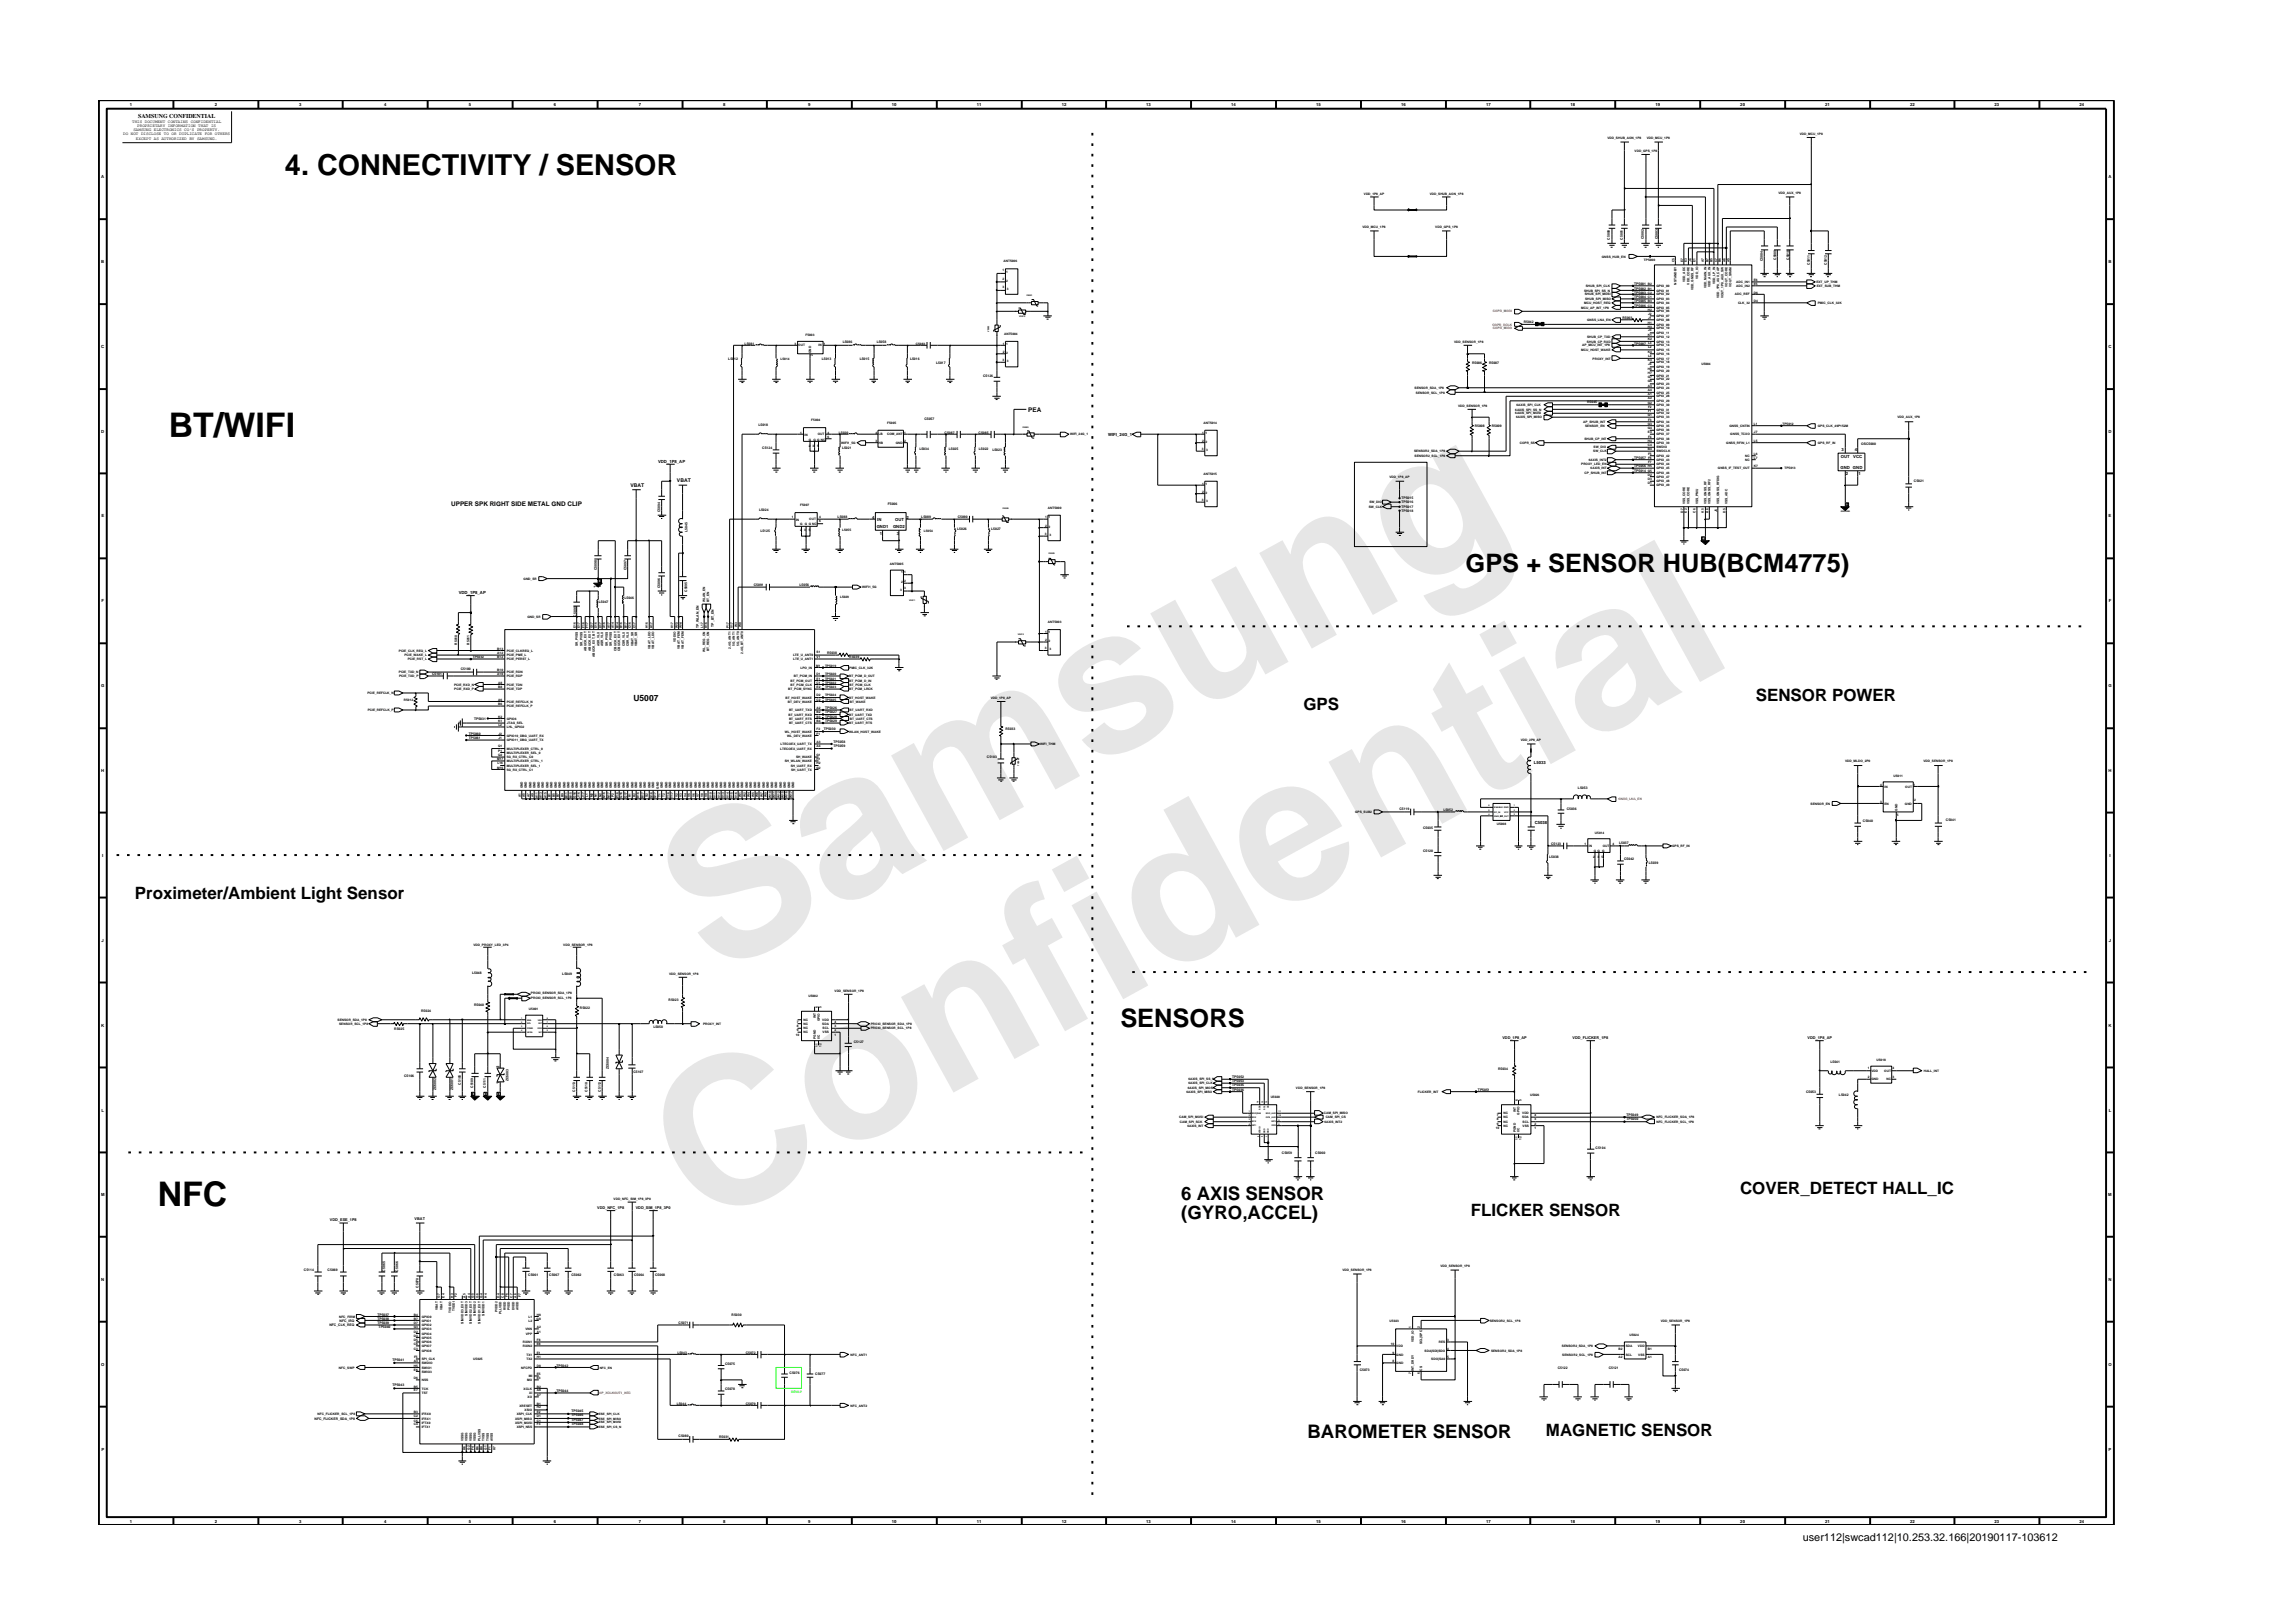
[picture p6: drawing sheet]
<svg xmlns="http://www.w3.org/2000/svg" width="297mm" height="210mm" viewBox="0 0 297 210" stroke-linecap="round" stroke-linejoin="round" font-family="sans-serif">
<defs><g id="words">
<g font-size="26.5" fill="#e6e6e6">
<text x="92.4" y="126.7" transform="rotate(-29 92.4 126.7)">Samsung</text>
<text x="91.1" y="159.4" transform="rotate(-29 91.1 159.4)">Confidential</text>
</g>
<g font-size="4.4">
<text x="21.9" y="56.7">BT/WIFI</text>
<text x="20.4" y="156.2">NFC</text>
</g>
<text font-size="3.7" x="36.9" y="22.6">4. CONNECTIVITY / SENSOR</text>
<g font-size="3.3">
<text x="189.9" y="74.1">GPS + SENSOR HUB(BCM4775)</text>
<text x="145.1" y="133.1">SENSORS</text>
</g>
<g font-size="2.4">
<text x="153" y="155.5">6 AXIS SENSOR</text>
<text x="153" y="157.9">(GYRO,ACCEL)</text>
<text x="169.4" y="186.3">BAROMETER SENSOR</text>
</g>
<g font-size="2.2">
<text x="168.9" y="92">GPS</text>
<text x="227.4" y="90.8">SENSOR POWER</text>
<text x="17.5" y="116.4">Proximeter/Ambient Light Sensor</text>
<text x="225.4" y="154.6">COVER_DETECT HALL_IC</text>
<text x="190.5" y="157.5">FLICKER SENSOR</text>
<text x="200.3" y="186">MAGNETIC SENSOR</text>
</g>
<text font-size="1.4" x="233.5" y="199.7">user112|swcad112|10.253.32.166|20190117-103612</text>
<text font-size="1.1" x="82.1" y="90.8">U5007</text>
<g font-size=".8">
<text x="17.9" y="15.3">SAMSUNG CONFIDENTIAL</text>
<text x="133.2" y="53.3">PEA</text>
<text x="58.4" y="65.5">UPPER SPK RIGHT SIDE METAL GND CLIP</text>
</g>
<g font-size=".7">
<text x="81.7" y="63.1">VBAT</text>
<text x="87.7" y="62.4">VBAT</text>
</g>
<g font-size=".5">
<text x="16" y="17.5">DO NOT DISCLOSE TO OR DUPLICATE FOR OTHERS</text>
<text x="16.8" y="13.8">1</text>
<text x="17.1" y="15.9">THIS DOCUMENT CONTAINS CONFIDENTIAL</text>
<text x="17.3" y="17">SAMSUNG ELECTRONICS CO’S PROPERTY.</text>
<text x="17.8" y="16.4">PROPRIETARY INFORMATION THAT IS</text>
<text x="27.8" y="13.8">2</text>
<text x="38.7" y="13.8">3</text>
<text x="49.7" y="13.8">4</text>
<text x="60.8" y="13.8">5</text>
<text x="71.8" y="13.8">6</text>
<text x="82.8" y="13.8">7</text>
<text x="93.7" y="13.8">8</text>
<text x="104.7" y="13.8">9</text>
<text x="115.5" y="13.8">10</text>
<text x="126.6" y="13.8">11</text>
<text x="137.6" y="13.8">12</text>
<text x="148.5" y="13.8">13</text>
<text x="159.5" y="13.8">14</text>
<text x="170.5" y="13.8">15</text>
<text x="181.5" y="13.8">16</text>
<text x="192.5" y="13.8">17</text>
<text x="203.4" y="13.8">18</text>
<text x="214.4" y="13.8">19</text>
<text x="225.4" y="13.8">20</text>
<text x="236.5" y="13.8">21</text>
<text x="247.5" y="13.8">22</text>
<text x="258.4" y="13.8">23</text>
<text x="269.4" y="13.8">24</text>
<text x="13.1" y="23.1">A</text>
<text x="17.6" y="18.1">EXCEPT AS AUTHORIZED BY SAMSUNG.</text>
<text x="273.1" y="23.1">A</text>
<text x="13.1" y="34.1">B</text>
<text x="273.1" y="34.1">B</text>
<text x="13.1" y="45.1">C</text>
<text x="273.1" y="45.1">C</text>
<text x="13.1" y="56.1">D</text>
<text x="85.2" y="59.9">VDD_1P8_AP</text>
<text x="143.5" y="56.4">WIFI_24G_1</text>
<text x="238.5" y="59.4">OUT</text>
<text x="238.6" y="58.4">3</text>
<text x="240.1" y="59.4">VCC</text>
<text x="240.3" y="58.4">4</text>
<text x="273.1" y="56.1">D</text>
<text x="238.4" y="60.8">GND</text>
<text x="239.1" y="61.6">2</text>
<text x="240" y="60.8">GND</text>
<text x="240.7" y="61.6">1</text>
<text x="13.1" y="67">E</text>
<text x="113" y="67.3">4</text>
<text x="113.6" y="68.4">GND1</text>
<text x="113.7" y="67.5">IN</text>
<text x="114" y="69.4">1</text>
<text x="115.7" y="68.4">GND2</text>
<text x="116" y="67.5">OUT</text>
<text x="116.2" y="69.4">3</text>
<text x="117.4" y="67.3">2</text>
<text x="273.1" y="67">E</text>
<text x="59.4" y="76.9">VDD_1P8_AP</text>
<text x="13.2" y="78">F</text>
<text x="273.2" y="78">F</text>
<text x="13.1" y="89">G</text>
<text x="273.1" y="89">G</text>
<text x="13.1" y="100.1">H</text>
<text x="198.7" y="98.9">L5033</text>
<text x="273.1" y="100.1">H</text>
<text x="198.8" y="106.8">C5038</text>
<text x="13.2" y="111">I</text>
<text x="273.3" y="111">I</text>
<text x="13.2" y="122">J</text>
<text x="273.2" y="122">J</text>
<text x="13.1" y="133">K</text>
<text x="194.6" y="134.6">VDD_1P8_AP</text>
<text x="203.7" y="134.6">VDD_FLICKER_1P8</text>
<text x="234.2" y="134.6">VDD_1P8_AP</text>
<text x="273.1" y="133">K</text>
<text x="13.2" y="144">L</text>
<text x="64.7" y="140.5" transform="rotate(-90 64.7 140.5)">1</text>
<text x="64.7" y="138.3" transform="rotate(-90 64.7 138.3)">2</text>
<text x="273.2" y="144">L</text>
<text x="13.1" y="154.9">M</text>
<text x="273.1" y="154.9">M</text>
<text x="42.7" y="158.2">VDD_ESE_1P8</text>
<text x="53.7" y="158.1">VBAT</text>
<text x="77.4" y="156.6">VDD_NFC_1P8</text>
<text x="82.4" y="156.6">VDD_SIM_1P8_3P0</text>
<text x="13.1" y="165.9">N</text>
<text x="273.1" y="165.9">N</text>
<text x="13.1" y="176.9">O</text>
<text x="273.1" y="176.9">O</text>
<text x="13.1" y="187.9">P</text>
<text x="273.1" y="187.9">P</text>
<text x="16.8" y="197.2">1</text>
<text x="27.8" y="197.2">2</text>
<text x="38.7" y="197.2">3</text>
<text x="49.7" y="197.2">4</text>
<text x="60.8" y="197.2">5</text>
<text x="71.8" y="197.2">6</text>
<text x="82.8" y="197.2">7</text>
<text x="93.7" y="197.2">8</text>
<text x="104.7" y="197.2">9</text>
<text x="115.5" y="197.2">10</text>
<text x="126.6" y="197.2">11</text>
<text x="137.6" y="197.2">12</text>
<text x="148.5" y="197.2">13</text>
<text x="159.5" y="197.2">14</text>
<text x="170.5" y="197.2">15</text>
<text x="181.5" y="197.2">16</text>
<text x="192.5" y="197.2">17</text>
<text x="203.4" y="197.2">18</text>
<text x="214.4" y="197.2">19</text>
<text x="225.4" y="197.2">20</text>
<text x="236.5" y="197.2">21</text>
<text x="247.5" y="197.2">22</text>
<text x="258.4" y="197.2">23</text>
<text x="269.4" y="197.2">24</text>
</g>
<g font-size=".4">
<text x="208.2" y="18">VDD_SHUB_AON_1P8</text>
<text x="213.3" y="18">VDD_MCU_1P8</text>
<text x="233.1" y="17.5">VDD_MCU_1P8</text>
<text x="211.8" y="19.7">VDD_GPS_1P8</text>
<text x="176.5" y="29.6">VDD_MCU_1P8</text>
<text x="176.7" y="25.2">VDD_1P8_AP</text>
<text x="185.2" y="25.2">VDD_SHUB_AON_1P8</text>
<text x="185.9" y="29.6">VDD_GPS_1P8</text>
<text x="230.4" y="25.2">VDD_AUX_1P8</text>
<text x="129.8" y="35.1">1</text>
<text x="130" y="33.9">ANT5006</text>
<text x="130.4" y="35.4">1</text>
<text x="207.5" y="33.4">GNSS_HUB_EN</text>
<text x="208.5" y="31" transform="rotate(-90 208.5 31)">C5000</text>
<text x="210.2" y="31" transform="rotate(-90 210.2 31)">C5001</text>
<text x="212.9" y="31" transform="rotate(-90 212.9 31)">C5002</text>
<text x="213" y="33.8">TP5000</text>
<text x="214.7" y="31" transform="rotate(-90 214.7 31)">C5003</text>
<text x="216.9" y="34" transform="rotate(-90 216.9 34)">C5</text>
<text x="218" y="34" transform="rotate(-90 218 34)">E7</text>
<text x="218.5" y="34" transform="rotate(-90 218.5 34)">E3</text>
<text x="219.1" y="34" transform="rotate(-90 219.1 34)">J6</text>
<text x="219.6" y="34" transform="rotate(-90 219.6 34)">E1</text>
<text x="220.7" y="34" transform="rotate(-90 220.7 34)">A7</text>
<text x="221.3" y="34" transform="rotate(-90 221.3 34)">B7</text>
<text x="221.8" y="34" transform="rotate(-90 221.8 34)">B5</text>
<text x="222.4" y="34" transform="rotate(-90 222.4 34)">C7</text>
<text x="222.9" y="34" transform="rotate(-90 222.9 34)">B6</text>
<text x="223.5" y="34" transform="rotate(-90 223.5 34)">A6</text>
<text x="224" y="34" transform="rotate(-90 224 34)">A5</text>
<text x="228.4" y="33.8" transform="rotate(-90 228.4 33.8)">C5004</text>
<text x="230.1" y="33.7" transform="rotate(-90 230.1 33.7)">C5009</text>
<text x="231.8" y="33.7" transform="rotate(-90 231.8 33.7)">C5010</text>
<text x="234.5" y="34.3" transform="rotate(-90 234.5 34.3)">C5011</text>
<text x="236.7" y="34.3" transform="rotate(-90 236.7 34.3)">C5012</text>
<text x="129.8" y="36.2">2</text>
<text x="129.8" y="37.3">3</text>
<text x="130.4" y="36.5">2</text>
<text x="130.4" y="37.6">3</text>
<text x="197.4" y="41.9">R5042</text>
<text x="204.8" y="40">MCU_AP_INT_1P8</text>
<text x="205.2" y="37.8">SHUB_SPI_SS_N</text>
<text x="205.2" y="39.4">MCU_HOST_REQ</text>
<text x="205.3" y="38.3">SHUB_SPI_MOSI</text>
<text x="205.3" y="38.9">SHUB_SPI_MISO</text>
<text x="205.4" y="37.2">SHUB_SPI_CLK</text>
<text x="205.6" y="41.6">GNSS_LNA_EN</text>
<text x="210.2" y="41.3">R5003</text>
<text x="211.7" y="38">TP5003 C2</text>
<text x="211.7" y="39.7">TP5006 C3</text>
<text x="211.7" y="39.1">TP5005 B3</text>
<text x="211.7" y="36.9">TP5001 B2</text>
<text x="211.7" y="37.5">TP5002 B1</text>
<text x="211.7" y="38.6">TP5004 C1</text>
<text x="213.5" y="40.2">H2</text>
<text x="213.5" y="41.9">H1</text>
<text x="213.5" y="41.3">J1</text>
<text x="213.5" y="40.8">J2</text>
<text x="214.6" y="37.8">GPIO_01</text>
<text x="214.6" y="37.2">GPIO_00</text>
<text x="214.6" y="39.4">GPIO_04</text>
<text x="214.6" y="38.9">GPIO_03</text>
<text x="214.6" y="38.3">GPIO_02</text>
<text x="214.6" y="40">GPIO_05</text>
<text x="214.6" y="40.5">GPIO_06</text>
<text x="214.6" y="41.6">GPIO_08</text>
<text x="214.6" y="41.1">GPIO_07</text>
<text x="217.2" y="36.9" transform="rotate(-90 217.2 36.9)">NSTANDBY</text>
<text x="218.3" y="36.6" transform="rotate(-90 218.3 36.6)">VDD_ADC</text>
<text x="218.9" y="36.9" transform="rotate(-90 218.9 36.9)">VDD_CORE</text>
<text x="219.4" y="37.6" transform="rotate(-90 219.4 37.6)">VDD_GNSS_RF</text>
<text x="220" y="36.1" transform="rotate(-90 220 36.1)">VDD_IO</text>
<text x="221.1" y="37.4" transform="rotate(-90 221.1 37.4)">VDD_MAIN_IN</text>
<text x="221.6" y="37.2" transform="rotate(-90 221.6 37.2)">VDD_AUX_IN</text>
<text x="222.2" y="36.8" transform="rotate(-90 222.2 36.8)">VDD_LP_IN</text>
<text x="222.7" y="38.6" transform="rotate(-90 222.7 38.6)">VDD_1P8_AUX_CAP</text>
<text x="223.3" y="38.7" transform="rotate(-90 223.3 38.7)">VOUT_1P8_AUX_SW</text>
<text x="223.8" y="37.1" transform="rotate(-90 223.8 37.1)">VOUT_CORE</text>
<text x="224.3" y="37.2" transform="rotate(-90 224.3 37.2)">VOUT_SRAM</text>
<text x="224.7" y="38.3">ADC_REF</text>
<text x="224.9" y="37.2">ADC_IN2</text>
<text x="224.9" y="36.7">ADC_IN1</text>
<text x="225.1" y="39.4">CLK_32</text>
<text x="227.2" y="39.1">D4</text>
<text x="227.2" y="38">D6</text>
<text x="227.2" y="36.9">E5</text>
<text x="227.2" y="36.4">E6</text>
<text x="235.3" y="36.7">EXT_UP_THM</text>
<text x="235.3" y="37.2">EXT_SUB_THM</text>
<text x="235.5" y="39.4">PMIC_CLK_32K</text>
<text x="94.3" y="46.7">L5012</text>
<text x="96.5" y="44.6">L5081</text>
<text x="101.1" y="46.7">L5014</text>
<text x="102.9" y="44.6">3</text>
<text x="103.4" y="44.9">OUT</text>
<text x="104.3" y="43.5">F5003</text>
<text x="105.1" y="45.7" transform="rotate(-90 105.1 45.7)">GND</text>
<text x="105.3" y="46.1" transform="rotate(-90 105.3 46.1)">2</text>
<text x="106" y="44.9">IN</text>
<text x="106.5" y="46.7">L5013</text>
<text x="106.7" y="44.6">1</text>
<text x="109.2" y="44.5">L5086</text>
<text x="111.4" y="46.7">L5015</text>
<text x="113.6" y="44.5">L5058</text>
<text x="117.9" y="46.7">L5016</text>
<text x="118.6" y="44.6">C5083</text>
<text x="121.3" y="47.1">L5017</text>
<text x="129.8" y="46.7">3</text>
<text x="129.9" y="44.6">1 1</text>
<text x="129.9" y="45.7">2</text>
<text x="130.1" y="43.4">ANT5004</text>
<text x="130.3" y="45.8">2</text>
<text x="130.4" y="46.9">3</text>
<text x="188.4" y="44.5">VDD_SENSOR_1P8</text>
<text x="190.7" y="47.1">R5006</text>
<text x="192.9" y="47.1">R5007</text>
<text x="204.8" y="45.5">MCU_HOST_WAKE</text>
<text x="205" y="44.9">AP_MCU_INT_1P8</text>
<text x="205.6" y="44.4">SHUB_CP_RXD</text>
<text x="205.6" y="43.8">SHUB_CP_TXD</text>
<text x="206.3" y="46.6">PROXY_INT</text>
<text x="211.7" y="44.6">TP5007 L3</text>
<text x="213.5" y="45.7">K4</text>
<text x="213.5" y="43.5">K1</text>
<text x="213.5" y="44">K2</text>
<text x="213.5" y="46.8">K3</text>
<text x="213.5" y="42.4">H3</text>
<text x="213.5" y="47.9">H6</text>
<text x="213.5" y="45.1">L2</text>
<text x="213.5" y="46.2">L4</text>
<text x="213.5" y="42.9">J3</text>
<text x="213.5" y="47.3">J4</text>
<text x="214.6" y="46">GPIO_16</text>
<text x="214.6" y="45.5">GPIO_15</text>
<text x="214.6" y="44.9">GPIO_14</text>
<text x="214.6" y="46.6">GPIO_17</text>
<text x="214.6" y="43.3">GPIO_11</text>
<text x="214.6" y="47.7">GPIO_19</text>
<text x="214.6" y="43.8">GPIO_12</text>
<text x="214.6" y="44.4">GPIO_13</text>
<text x="214.6" y="47.1">GPIO_18</text>
<text x="214.6" y="42.7">GPIO_10</text>
<text x="214.6" y="42.2">GPIO_09</text>
<text x="220.4" y="47.3">U5004</text>
<text x="127.4" y="48.9">C5126</text>
<text x="183.3" y="50.4">SENSOR_SDA_1P8</text>
<text x="183.4" y="51">SENSOR_SCL_1P8</text>
<text x="188.9" y="52.8">VDD_SENSOR_1P8</text>
<text x="196.3" y="53.2">6AXIS_SPI_SS_N</text>
<text x="196.3" y="53.7">6AXIS_SPI_MOSI</text>
<text x="196.5" y="52.6">6AXIS_SPI_CLK</text>
<text x="205.6" y="52.3">R5045</text>
<text x="213.5" y="53.9">G1</text>
<text x="213.5" y="52.3">G2</text>
<text x="213.5" y="49.5">G6</text>
<text x="213.5" y="49">G7</text>
<text x="213.5" y="51.2">A1</text>
<text x="213.5" y="51.7">A2</text>
<text x="213.5" y="48.4">H7</text>
<text x="213.5" y="50.1">A3</text>
<text x="213.5" y="50.6">A4</text>
<text x="213.5" y="53.4">F1</text>
<text x="213.5" y="52.8">F2</text>
<text x="214.6" y="53.7">GPIO_32</text>
<text x="214.6" y="53.2">GPIO_31</text>
<text x="214.6" y="51.5">GPIO_28</text>
<text x="214.6" y="52.1">GPIO_29</text>
<text x="214.6" y="50.4">GPIO_24</text>
<text x="214.6" y="51">GPIO_25</text>
<text x="214.6" y="48.2">GPIO_20</text>
<text x="214.6" y="48.8">GPIO_21</text>
<text x="214.6" y="52.6">GPIO_30</text>
<text x="214.6" y="49.9">GPIO_23</text>
<text x="214.6" y="49.3">GPIO_22</text>
<text x="98.2" y="55.1">L5018</text>
<text x="98.7" y="58.2">C5124</text>
<text x="103.7" y="56.2">1</text>
<text x="104.2" y="56.5">IN</text>
<text x="104.8" y="57.9">2</text>
<text x="104.8" y="57.1">G G G NC</text>
<text x="105.1" y="54.5">F5004</text>
<text x="105.3" y="57.9">3</text>
<text x="105.9" y="57.9">5</text>
<text x="105.9" y="56.4">OUT</text>
<text x="107.2" y="56.8">6</text>
<text x="107.2" y="56.2">4</text>
<text x="108.7" y="56.2">L5020</text>
<text x="109" y="57.5">WIFI1_5G</text>
<text x="109.1" y="58.2">L5021</text>
<text x="113.4" y="57.3">3</text>
<text x="113.4" y="56.2">4</text>
<text x="113.8" y="57.5">HB</text>
<text x="113.8" y="56.4">LB</text>
<text x="114.9" y="56.4">COM_ANT</text>
<text x="114.9" y="54.9">F5005</text>
<text x="116" y="57.5">GND</text>
<text x="117.1" y="56.2">1</text>
<text x="117.1" y="57.3">2</text>
<text x="119.1" y="58.3">L5034</text>
<text x="119.7" y="54.4">C5057</text>
<text x="122.4" y="56.2">C5087</text>
<text x="122.9" y="58.3">L5025</text>
<text x="126.8" y="56.2">C5085</text>
<text x="126.8" y="58.3">L5022</text>
<text x="128.6" y="58.4">L5023</text>
<text x="138.6" y="56.4">WIFI_24G_1</text>
<text x="155.7" y="58.2">3</text>
<text x="155.7" y="56.2">1 1</text>
<text x="155.7" y="57.3">2</text>
<text x="155.9" y="54.9">ANT5014</text>
<text x="156.2" y="57.3">2</text>
<text x="156.3" y="58.4">3</text>
<text x="183.2" y="58.6">SENSOR2_SDA_1P8</text>
<text x="183.2" y="59.2">SENSOR2_SCL_1P8</text>
<text x="191" y="55.3">R5008</text>
<text x="193.2" y="55.3">R5009</text>
<text x="196.4" y="54.2">6AXIS_SPI_MISO</text>
<text x="196.9" y="57.5">COPR_SS</text>
<text x="205.1" y="54.8">AP_SHUB_INT</text>
<text x="205.3" y="57">SHUB_CP_INT</text>
<text x="205.3" y="55.3">SENSOR_EN</text>
<text x="205.8" y="59.7">6AXIS_INT2</text>
<text x="206.4" y="58.6">SW_CLK</text>
<text x="206.4" y="58.1">SW_DIO</text>
<text x="211.7" y="59.5">TP5057 F6</text>
<text x="213.5" y="55">G3</text>
<text x="213.5" y="55.6">G4</text>
<text x="213.5" y="58.3">B4</text>
<text x="213.5" y="57.2">H4</text>
<text x="213.5" y="57.8">C4</text>
<text x="213.5" y="56.1">E4</text>
<text x="213.5" y="54.5">F3</text>
<text x="213.5" y="56.7">F4</text>
<text x="213.5" y="58.9">F5</text>
<text x="214.6" y="54.8">GPIO_34</text>
<text x="214.6" y="57">GPIO_38</text>
<text x="214.6" y="59.2">GPIO_42</text>
<text x="214.6" y="59.7">GPIO_43</text>
<text x="214.6" y="58.6">SWDCLK</text>
<text x="214.6" y="56.4">GPIO_37</text>
<text x="214.6" y="58.1">SWDIO</text>
<text x="214.6" y="57.5">GPIO_39</text>
<text x="214.6" y="54.2">GPIO_33</text>
<text x="214.6" y="55.3">GPIO_35</text>
<text x="214.6" y="55.9">GPIO_36</text>
<text x="223.6" y="57.5">GNSS_RFIN_L1</text>
<text x="224" y="55.3">GNSS_CNTIN</text>
<text x="224.1" y="56.4">GNSS_TCXO</text>
<text x="226.1" y="59.2">NC</text>
<text x="226.1" y="59.7">NC</text>
<text x="227.2" y="57.2">L5</text>
<text x="227.2" y="58.9">L6</text>
<text x="227.2" y="59.4">L7</text>
<text x="227.2" y="55">L1</text>
<text x="227.2" y="56.1">J7</text>
<text x="230.9" y="55">TP5012</text>
<text x="235.5" y="57.5">GPS_RF_IN</text>
<text x="235.5" y="55.3">GPS_CLK_49P152M</text>
<text x="241.1" y="57.7">OSC5000</text>
<text x="245.8" y="54.2">VDD_AUX_1P8</text>
<text x="103.7" y="65.5">F5007</text>
<text x="115" y="65.4">F5006</text>
<text x="135.7" y="65.9">ANT5000</text>
<text x="155.7" y="64.8">3</text>
<text x="155.7" y="62.8">1</text>
<text x="155.7" y="63.9">2</text>
<text x="155.9" y="61.5">ANT5015</text>
<text x="156.2" y="62.8">1</text>
<text x="156.2" y="64">2</text>
<text x="156.3" y="65">3</text>
<text x="177.3" y="65.8">SW_CLK</text>
<text x="177.4" y="65.2">SW_DIO</text>
<text x="180" y="61.9">VDD_1P8_AP</text>
<text x="181.5" y="65.2">TP5016</text>
<text x="181.5" y="64.7">TP5015</text>
<text x="181.5" y="65.8">TP5017</text>
<text x="204.8" y="60.3">PROXY_LED_EN</text>
<text x="205.3" y="61.4">CP_SHUB_INT</text>
<text x="206.1" y="60.8">6AXIS_INT</text>
<text x="211.7" y="61.1">TP5014 G5</text>
<text x="211.7" y="60.6">TP5056 H5</text>
<text x="213.5" y="62.7">D1</text>
<text x="213.5" y="61.6">D2</text>
<text x="213.5" y="62.2">D3</text>
<text x="213.5" y="60">F7</text>
<text x="214.6" y="60.3">GPIO_44</text>
<text x="214.6" y="63">GPIO_49</text>
<text x="214.6" y="61.9">GPIO_47</text>
<text x="214.6" y="62.5">GPIO_48</text>
<text x="214.6" y="60.8">GPIO_45</text>
<text x="214.6" y="61.4">GPIO_46</text>
<text x="218.3" y="65.3" transform="rotate(-90 218.3 65.3)">VSS_CORE</text>
<text x="218.9" y="65.3" transform="rotate(-90 218.9 65.3)">VSS_CORE</text>
<text x="220" y="65.3" transform="rotate(-90 220 65.3)">VSS_PMU</text>
<text x="221.1" y="65.3" transform="rotate(-90 221.1 65.3)">VSS_GNSS_RF</text>
<text x="221.6" y="65.3" transform="rotate(-90 221.6 65.3)">VSS_GNSS_RF2</text>
<text x="222.5" y="60.8">GNSS_IF_TEST_OUT</text>
<text x="222.7" y="65.3" transform="rotate(-90 222.7 65.3)">VSS_GNSS_RFDIG</text>
<text x="223.8" y="65.3" transform="rotate(-90 223.8 65.3)">VSS_ADC</text>
<text x="227.2" y="60.5">K7</text>
<text x="231.2" y="60.8">TP5013</text>
<text x="247.9" y="62.4">C5021</text>
<text x="85.5" y="66.3" transform="rotate(-90 85.5 66.3)">C5094</text>
<text x="89.1" y="68.9" transform="rotate(-90 89.1 68.9)">L5045</text>
<text x="98.3" y="66.2">L5024</text>
<text x="98.5" y="68.9">L5125</text>
<text x="102.6" y="67.2">1</text>
<text x="103.1" y="67.5">IN</text>
<text x="103.7" y="68.8">2</text>
<text x="103.7" y="68">G G G NC</text>
<text x="104.2" y="68.8">3</text>
<text x="104.8" y="68.8">5</text>
<text x="104.8" y="67.3">OUT</text>
<text x="106.1" y="67.7">6</text>
<text x="106.1" y="67.2">4</text>
<text x="108.5" y="67.2">L5088</text>
<text x="109.1" y="68.8">L5055</text>
<text x="119.3" y="67.2">L5089</text>
<text x="119.7" y="68.9">L5054</text>
<text x="124" y="68.7">L5026</text>
<text x="124.1" y="67.2">C5090</text>
<text x="128.4" y="68.7">L5027</text>
<text x="135.4" y="69.2">3</text>
<text x="135.4" y="67.2">1</text>
<text x="135.4" y="68.3">2</text>
<text x="135.8" y="67.2">1</text>
<text x="135.8" y="68.4">2</text>
<text x="135.9" y="69.4">3</text>
<text x="181.5" y="66.3">TP5018</text>
<text x="218" y="66.4" transform="rotate(-90 218 66.4)">D7</text>
<text x="218.5" y="66.4" transform="rotate(-90 218.5 66.4)">E2</text>
<text x="219.6" y="66.4" transform="rotate(-90 219.6 66.4)">C6</text>
<text x="220.7" y="66.4" transform="rotate(-90 220.7 66.4)">K5</text>
<text x="221.3" y="66.4" transform="rotate(-90 221.3 66.4)">K6</text>
<text x="222.4" y="66.4" transform="rotate(-90 222.4 66.4)">J5</text>
<text x="223.5" y="66.4" transform="rotate(-90 223.5 66.4)">D5</text>
<text x="67.8" y="75.1">GND_SR</text>
<text x="77.3" y="73.9" transform="rotate(-90 77.3 73.9)">C5098</text>
<text x="80.9" y="77.6">L5046</text>
<text x="81.1" y="73.9" transform="rotate(-90 81.1 73.9)">C5097</text>
<text x="85.5" y="76.2" transform="rotate(-90 85.5 76.2)">C5096</text>
<text x="89" y="76.7" transform="rotate(-90 89 76.7)">C5095</text>
<text x="97.6" y="75.9">C5091</text>
<text x="103.6" y="75.9">L5056</text>
<text x="108.8" y="77.4">L5029</text>
<text x="111.7" y="76.2">WIFI1_5G</text>
<text x="115.3" y="73.2">ANT5005</text>
<text x="116.6" y="76.6">3</text>
<text x="116.7" y="74.3">1 1</text>
<text x="116.7" y="75.6">2</text>
<text x="117.1" y="76.4">3</text>
<text x="117.1" y="75.4">2</text>
<text x="59.2" y="83.5" transform="rotate(-90 59.2 83.5)">R5010</text>
<text x="60.8" y="83.5" transform="rotate(-90 60.8 83.5)">R5011</text>
<text x="68.3" y="80">GND_SR</text>
<text x="74.6" y="81.3" transform="rotate(-90 74.6 81.3)">E16</text>
<text x="74.6" y="79.9" transform="rotate(-90 74.6 79.9)">C5099</text>
<text x="74.9" y="83.7" transform="rotate(-90 74.9 83.7)">SR_PVSS</text>
<text x="75.1" y="81.3" transform="rotate(-90 75.1 81.3)">E17</text>
<text x="75.4" y="83.7" transform="rotate(-90 75.4 83.7)">SR_PVSS</text>
<text x="75.7" y="81.3" transform="rotate(-90 75.7 81.3)">F16</text>
<text x="76.2" y="81.3" transform="rotate(-90 76.2 81.3)">F17</text>
<text x="76.8" y="81.4" transform="rotate(-90 76.8 81.4)">G17</text>
<text x="77.3" y="81.3" transform="rotate(-90 77.3 81.3)">D16</text>
<text x="77.6" y="78.1">L5047</text>
<text x="77.6" y="83.7" transform="rotate(-90 77.6 83.7)">ASR_VLX</text>
<text x="77.9" y="81.3" transform="rotate(-90 77.9 81.3)">D17</text>
<text x="78.2" y="83.7" transform="rotate(-90 78.2 83.7)">ASR_VLX</text>
<text x="78.4" y="81.3" transform="rotate(-90 78.4 81.3)">A16</text>
<text x="78.7" y="83.7" transform="rotate(-90 78.7 83.7)">SR_PVSS</text>
<text x="79" y="81.3" transform="rotate(-90 79 81.3)">A17</text>
<text x="79.3" y="83.7" transform="rotate(-90 79.3 83.7)">SR_PVSS</text>
<text x="79.5" y="81.3" transform="rotate(-90 79.5 81.3)">A14</text>
<text x="80.1" y="81.3" transform="rotate(-90 80.1 81.3)">B14</text>
<text x="80.6" y="81.3" transform="rotate(-90 80.6 81.3)">B16</text>
<text x="81" y="83.7" transform="rotate(-90 81 83.7)">CSR_VLX</text>
<text x="81.2" y="81.3" transform="rotate(-90 81.2 81.3)">B17</text>
<text x="81.5" y="83.7" transform="rotate(-90 81.5 83.7)">CSR_VLX</text>
<text x="81.7" y="81.3" transform="rotate(-90 81.7 81.3)">C16</text>
<text x="82.1" y="83.7" transform="rotate(-90 82.1 83.7)">VBAT_SR</text>
<text x="82.3" y="81.3" transform="rotate(-90 82.3 81.3)">C17</text>
<text x="82.6" y="83.7" transform="rotate(-90 82.6 83.7)">VBAT_SR</text>
<text x="83.9" y="81.3" transform="rotate(-90 83.9 81.3)">H16</text>
<text x="84.5" y="81.3" transform="rotate(-90 84.5 81.3)">H17</text>
<text x="87.2" y="81.3" transform="rotate(-90 87.2 81.3)">K17</text>
<text x="87.6" y="83.1" transform="rotate(-90 87.6 83.1)">VDDIO</text>
<text x="87.8" y="81.4" transform="rotate(-90 87.8 81.4)">W13</text>
<text x="88.3" y="81.4" transform="rotate(-90 88.3 81.4)">W14</text>
<text x="90.5" y="81.4" transform="rotate(-90 90.5 81.4)">TP_WLAN_EN</text>
<text x="91.1" y="81.3" transform="rotate(-90 91.1 81.3)">L17</text>
<text x="91.4" y="78" transform="rotate(-90 91.4 78)">WLAN_EN</text>
<text x="91.6" y="81.3" transform="rotate(-90 91.6 81.3)">K16</text>
<text x="91.9" y="78" transform="rotate(-90 91.9 78)">BT_EN</text>
<text x="92.5" y="81.2" transform="rotate(-90 92.5 81.2)">TP_BT_EN</text>
<text x="94.4" y="81.3" transform="rotate(-90 94.4 81.3)">P17</text>
<text x="94.9" y="81.3" transform="rotate(-90 94.9 81.3)">V17</text>
<text x="95.2" y="83.7" transform="rotate(-90 95.2 83.7)">5G_ANT1</text>
<text x="95.5" y="81.3" transform="rotate(-90 95.5 81.3)">W3</text>
<text x="95.8" y="83.7" transform="rotate(-90 95.8 83.7)">5G_ANT0</text>
<text x="96" y="81.3" transform="rotate(-90 96 81.3)">W8</text>
<text x="135.4" y="82">1 1</text>
<text x="135.4" y="83.1">2</text>
<text x="135.7" y="80.7">ANT5003</text>
<text x="135.8" y="83.2">2</text>
<text x="47.6" y="89.9">PCIE_REFCLK_N</text>
<text x="51.7" y="87.2">PCIE_TXD_N</text>
<text x="51.7" y="84.4">PCIE_CLK_REQ_L</text>
<text x="51.7" y="87.7">PCIE_TXD_P</text>
<text x="52.4" y="85">PCIE_WAKE_L</text>
<text x="52.8" y="85.5">PCIE_RST_L</text>
<text x="56" y="87.4">C5101</text>
<text x="58.8" y="88.8">PCIE_RXD_N</text>
<text x="58.8" y="89.4">PCIE_RXD_P</text>
<text x="59.7" y="86.8">C5100</text>
<text x="61.2" y="85.3">TP5032</text>
<text x="64.4" y="87">B10</text>
<text x="64.4" y="85.3">B12</text>
<text x="64.4" y="84.2">B13</text>
<text x="64.4" y="87.5">A10</text>
<text x="64.4" y="84.8">A12</text>
<text x="64.5" y="89.1">B8</text>
<text x="64.5" y="88.6">A8</text>
<text x="65.6" y="89.4">PCIE_TDP</text>
<text x="65.6" y="87.2">PCIE_RDN</text>
<text x="65.6" y="85.5">PCIE_PERST_L</text>
<text x="65.6" y="84.4">PCIE_CLKREQ_L</text>
<text x="65.6" y="88.8">PCIE_TDN</text>
<text x="65.6" y="87.7">PCIE_RDP</text>
<text x="65.6" y="85">PCIE_PME_L</text>
<text x="76" y="84.3" transform="rotate(-90 76 84.3)">ABUCK_EXT</text>
<text x="76.5" y="84.3" transform="rotate(-90 76.5 84.3)">ABUCK_EXT</text>
<text x="77.1" y="85.1" transform="rotate(-90 77.1 85.1)">ABUCK_EXT_BT</text>
<text x="79.8" y="84.3" transform="rotate(-90 79.8 84.3)">CBUCK_EXT</text>
<text x="80.4" y="84.3" transform="rotate(-90 80.4 84.3)">CBUCK_EXT</text>
<text x="84.3" y="84" transform="rotate(-90 84.3 84)">VBAT_LDO</text>
<text x="84.8" y="84" transform="rotate(-90 84.8 84)">VBAT_LDO</text>
<text x="88.1" y="84" transform="rotate(-90 88.1 84)">VBAT_FEM</text>
<text x="88.6" y="84" transform="rotate(-90 88.6 84)">VBAT_FEM</text>
<text x="91.4" y="84.4" transform="rotate(-90 91.4 84.4)">WL_REG_ON</text>
<text x="91.9" y="84.3" transform="rotate(-90 91.9 84.3)">BT_REG_ON</text>
<text x="94.7" y="84" transform="rotate(-90 94.7 84)">2.4G_ANT1</text>
<text x="96.3" y="84.7" transform="rotate(-90 96.3 84.7)">2.4G_BT_ANT0</text>
<text x="102.1" y="89.4">BT_PCM_SYNC</text>
<text x="102.4" y="88.3">BT_PCM_OUT</text>
<text x="102.4" y="88.8">BT_PCM_CLK</text>
<text x="102.7" y="85">LTE_U_ANT0</text>
<text x="102.7" y="85.5">LTE_U_ANT1</text>
<text x="102.8" y="87.7">BT_PCM_IN</text>
<text x="103.7" y="86.6">LPO_IN</text>
<text x="105.7" y="86.4">M1</text>
<text x="105.8" y="87.5">D1</text>
<text x="105.8" y="88.6">C1</text>
<text x="105.8" y="89.1">E2</text>
<text x="105.8" y="84.6">S1</text>
<text x="105.8" y="88.1">E1</text>
<text x="105.8" y="85.3">V1</text>
<text x="106.9" y="88.6">TP5022</text>
<text x="106.9" y="87.5">TP5020</text>
<text x="106.9" y="86.4">TP5019</text>
<text x="106.9" y="89.1">TP5023</text>
<text x="106.9" y="88.1">TP5021</text>
<text x="107.1" y="84.7">R5038</text>
<text x="110" y="85.3">R5039</text>
<text x="110" y="86.6">PMIC_CLK_32K</text>
<text x="110" y="89.4">BT_PCM_LRCK</text>
<text x="110" y="88.3">BT_PCM_D_IN</text>
<text x="110" y="87.7">BT_PCM_D_OUT</text>
<text x="110" y="88.8">BT_PCM_CLK</text>
<text x="135.4" y="84.1">3</text>
<text x="135.9" y="84.2">3</text>
<text x="47.6" y="92.1">PCIE_REFCLK_P</text>
<text x="52.3" y="90.9">R5012</text>
<text x="60.7" y="95.2">TP5060</text>
<text x="60.7" y="95.7">TP5061</text>
<text x="61.4" y="93.2">TP5031</text>
<text x="64.5" y="93">K2</text>
<text x="64.5" y="93.5">K1</text>
<text x="64.5" y="91.3">B6</text>
<text x="64.5" y="90.8">A6</text>
<text x="64.6" y="94.1">L2</text>
<text x="64.6" y="95.7">J1</text>
<text x="64.6" y="95.2">J2</text>
<text x="65.6" y="93.2">GPIO6</text>
<text x="65.6" y="94.3">LHL_GPIO2</text>
<text x="65.6" y="95.4">GPIO10_DBG_UART_RX</text>
<text x="65.6" y="93.8">JTAG_SEL</text>
<text x="65.6" y="91.6">PCIE_REFCLK_P</text>
<text x="65.6" y="91">PCIE_REFCLK_N</text>
<text x="101.7" y="94.9">WL_HOST_WAKE</text>
<text x="101.8" y="90.5">BT_HOST_WAKE</text>
<text x="102" y="95.4">WL_DEV_WAKE</text>
<text x="102.1" y="91">BT_DEV_WAKE</text>
<text x="102.2" y="92.7">BT_UART_RXD</text>
<text x="102.2" y="93.2">BT_UART_RTS</text>
<text x="102.2" y="93.8">BT_UART_CTS</text>
<text x="102.2" y="92.1">BT_UART_TXD</text>
<text x="105.8" y="90.8">C2</text>
<text x="105.8" y="92.4">B2</text>
<text x="105.8" y="93">B3</text>
<text x="105.8" y="93.5">B4</text>
<text x="105.8" y="91.9">A2</text>
<text x="105.8" y="90.2">D2</text>
<text x="105.8" y="95.2">F1</text>
<text x="105.8" y="94.6">F2</text>
<text x="106.7" y="94.6">TP5030</text>
<text x="106.9" y="93.5">TP5029</text>
<text x="106.9" y="90.8">TP5025</text>
<text x="106.9" y="91.9">TP5026</text>
<text x="106.9" y="90.2">TP5024</text>
<text x="106.9" y="92.4">TP5027</text>
<text x="106.9" y="93">TP5028</text>
<text x="110" y="92.7">BT_UART_TXD</text>
<text x="110" y="93.8">BT_UART_RTS</text>
<text x="110" y="94.9">WLAN_HOST_WAKE</text>
<text x="110" y="90.5">BT_HOST_WAKE</text>
<text x="110" y="92.1">BT_UART_RXD</text>
<text x="110.1" y="93.2">BT_UART_CTS</text>
<text x="110.1" y="91">BT_WAKE</text>
<text x="128.3" y="90.6">VDD_1P8_AP</text>
<text x="130.2" y="94.6">R5033</text>
<text x="64.4" y="99.6">M16</text>
<text x="64.4" y="98.5">M17</text>
<text x="64.4" y="99">L16</text>
<text x="64.5" y="96.8">Q1</text>
<text x="64.5" y="97.9">Q2</text>
<text x="64.5" y="97.4">P1</text>
<text x="65.6" y="99.8">5G_RX_CTRL_C1</text>
<text x="65.6" y="96">GPIO11_DBG_UART_TX</text>
<text x="65.6" y="97.1">MULTIPLEXER_CTRL_0</text>
<text x="65.6" y="98.2">5G_RX_CTRL_C0</text>
<text x="65.6" y="98.7">MULTIPLEXER_CTRL_1</text>
<text x="65.6" y="97.6">MULTIPLEXER_SEL_0</text>
<text x="65.6" y="99.3">MULTIPLEXER_SEL_1</text>
<text x="101.1" y="97.1">LTECOEX_UART_RX</text>
<text x="101.1" y="96.5">LTECOEX_UART_TX</text>
<text x="101.7" y="98.7">SH_WLAN_WAKE</text>
<text x="102.4" y="99.3">SH_UART_RX</text>
<text x="102.5" y="99.8">SH_UART_TX</text>
<text x="103.1" y="98.2">SH_WAKE</text>
<text x="105.8" y="99.6">G2</text>
<text x="105.8" y="97.9">G1</text>
<text x="105.8" y="98.5">H1</text>
<text x="105.8" y="96.3">A3</text>
<text x="105.8" y="96.8">A4</text>
<text x="105.8" y="99">H2</text>
<text x="108" y="96.3">TP5058</text>
<text x="108" y="96.8">TP5059</text>
<text x="127.9" y="98.1">C5103</text>
<text x="134.7" y="96.5">WIFI_THM</text>
<text x="197" y="96">VDD_2P8_AP</text>
<text x="239" y="98.7">VDD_MLDO_2P0</text>
<text x="243.6" y="101.9">4</text>
<text x="245.3" y="100.6">U5011</text>
<text x="247.9" y="101.9">1</text>
<text x="249.2" y="98.7">VDD_SENSOR_1P8</text>
<text x="67.5" y="103.2" transform="rotate(-90 67.5 103.2)">A1</text>
<text x="67.7" y="102.1" transform="rotate(-90 67.7 102.1)">GND</text>
<text x="68" y="103.2" transform="rotate(-90 68 103.2)">A5</text>
<text x="68.3" y="102.1" transform="rotate(-90 68.3 102.1)">GND</text>
<text x="68.6" y="103.2" transform="rotate(-90 68.6 103.2)">A7</text>
<text x="68.8" y="102.1" transform="rotate(-90 68.8 102.1)">GND</text>
<text x="69.1" y="103.2" transform="rotate(-90 69.1 103.2)">A9</text>
<text x="69.4" y="102.1" transform="rotate(-90 69.4 102.1)">GND</text>
<text x="69.7" y="103.4" transform="rotate(-90 69.7 103.4)">A11</text>
<text x="69.9" y="102.1" transform="rotate(-90 69.9 102.1)">GND</text>
<text x="70.2" y="103.4" transform="rotate(-90 70.2 103.4)">A13</text>
<text x="70.5" y="102.1" transform="rotate(-90 70.5 102.1)">GND</text>
<text x="70.8" y="103.4" transform="rotate(-90 70.8 103.4)">A15</text>
<text x="71" y="102.1" transform="rotate(-90 71 102.1)">GND</text>
<text x="71.3" y="103.2" transform="rotate(-90 71.3 103.2)">B1</text>
<text x="71.6" y="102.1" transform="rotate(-90 71.6 102.1)">GND</text>
<text x="71.9" y="103.2" transform="rotate(-90 71.9 103.2)">B5</text>
<text x="72.1" y="102.1" transform="rotate(-90 72.1 102.1)">GND</text>
<text x="72.4" y="103.2" transform="rotate(-90 72.4 103.2)">B7</text>
<text x="72.7" y="102.1" transform="rotate(-90 72.7 102.1)">GND</text>
<text x="73" y="103.2" transform="rotate(-90 73 103.2)">B9</text>
<text x="73.2" y="102.1" transform="rotate(-90 73.2 102.1)">GND</text>
<text x="73.5" y="103.4" transform="rotate(-90 73.5 103.4)">B11</text>
<text x="73.8" y="102.1" transform="rotate(-90 73.8 102.1)">GND</text>
<text x="74.1" y="103.4" transform="rotate(-90 74.1 103.4)">B15</text>
<text x="74.3" y="102.1" transform="rotate(-90 74.3 102.1)">GND</text>
<text x="74.6" y="103.4" transform="rotate(-90 74.6 103.4)">G16</text>
<text x="74.9" y="102.1" transform="rotate(-90 74.9 102.1)">GND</text>
<text x="75.1" y="103.3" transform="rotate(-90 75.1 103.3)">J16</text>
<text x="75.4" y="102.1" transform="rotate(-90 75.4 102.1)">GND</text>
<text x="75.7" y="103.3" transform="rotate(-90 75.7 103.3)">J17</text>
<text x="76" y="102.1" transform="rotate(-90 76 102.1)">GND</text>
<text x="76.2" y="103.2" transform="rotate(-90 76.2 103.2)">L1</text>
<text x="76.5" y="102.1" transform="rotate(-90 76.5 102.1)">GND</text>
<text x="76.8" y="103.3" transform="rotate(-90 76.8 103.3)">M2</text>
<text x="77.1" y="102.1" transform="rotate(-90 77.1 102.1)">GND</text>
<text x="77.3" y="103.2" transform="rotate(-90 77.3 103.2)">N1</text>
<text x="77.6" y="102.1" transform="rotate(-90 77.6 102.1)">GND</text>
<text x="77.9" y="103.2" transform="rotate(-90 77.9 103.2)">N2</text>
<text x="78.2" y="102.1" transform="rotate(-90 78.2 102.1)">GND</text>
<text x="78.4" y="103.4" transform="rotate(-90 78.4 103.4)">N16</text>
<text x="78.7" y="102.1" transform="rotate(-90 78.7 102.1)">GND</text>
<text x="79" y="103.4" transform="rotate(-90 79 103.4)">N17</text>
<text x="79.3" y="102.1" transform="rotate(-90 79.3 102.1)">GND</text>
<text x="79.5" y="103.2" transform="rotate(-90 79.5 103.2)">P2</text>
<text x="79.8" y="102.1" transform="rotate(-90 79.8 102.1)">GND</text>
<text x="80.1" y="103.3" transform="rotate(-90 80.1 103.3)">P16</text>
<text x="80.4" y="102.1" transform="rotate(-90 80.4 102.1)">GND</text>
<text x="80.6" y="103.4" transform="rotate(-90 80.6 103.4)">Q16</text>
<text x="81" y="102.1" transform="rotate(-90 81 102.1)">GND</text>
<text x="81.2" y="103.4" transform="rotate(-90 81.2 103.4)">Q17</text>
<text x="81.5" y="102.1" transform="rotate(-90 81.5 102.1)">GND</text>
<text x="81.7" y="103.2" transform="rotate(-90 81.7 103.2)">R1</text>
<text x="82.1" y="102.1" transform="rotate(-90 82.1 102.1)">GND</text>
<text x="82.3" y="103.2" transform="rotate(-90 82.3 103.2)">R2</text>
<text x="82.6" y="102.1" transform="rotate(-90 82.6 102.1)">GND</text>
<text x="82.8" y="103.4" transform="rotate(-90 82.8 103.4)">R16</text>
<text x="83.2" y="102.1" transform="rotate(-90 83.2 102.1)">GND</text>
<text x="83.4" y="103.4" transform="rotate(-90 83.4 103.4)">R17</text>
<text x="83.7" y="102.1" transform="rotate(-90 83.7 102.1)">GND</text>
<text x="83.9" y="103.2" transform="rotate(-90 83.9 103.2)">S2</text>
<text x="84.3" y="102.1" transform="rotate(-90 84.3 102.1)">GND</text>
<text x="84.5" y="103.3" transform="rotate(-90 84.5 103.3)">S16</text>
<text x="84.8" y="102.1" transform="rotate(-90 84.8 102.1)">GND</text>
<text x="85" y="103.3" transform="rotate(-90 85 103.3)">S17</text>
<text x="85.4" y="102.2" transform="rotate(-90 85.4 102.2)">GND</text>
<text x="85.6" y="103.2" transform="rotate(-90 85.6 103.2)">T1</text>
<text x="85.9" y="102.1" transform="rotate(-90 85.9 102.1)">GND</text>
<text x="86.1" y="103.2" transform="rotate(-90 86.1 103.2)">T2</text>
<text x="86.5" y="102.1" transform="rotate(-90 86.5 102.1)">GND</text>
<text x="86.7" y="103.3" transform="rotate(-90 86.7 103.3)">T16</text>
<text x="87" y="102.1" transform="rotate(-90 87 102.1)">GND</text>
<text x="87.2" y="103.3" transform="rotate(-90 87.2 103.3)">T17</text>
<text x="87.6" y="102.1" transform="rotate(-90 87.6 102.1)">GND</text>
<text x="87.8" y="103.2" transform="rotate(-90 87.8 103.2)">V2</text>
<text x="88.1" y="102.1" transform="rotate(-90 88.1 102.1)">GND</text>
<text x="88.3" y="103.2" transform="rotate(-90 88.3 103.2)">V3</text>
<text x="88.6" y="102.1" transform="rotate(-90 88.6 102.1)">GND</text>
<text x="88.9" y="103.2" transform="rotate(-90 88.9 103.2)">V4</text>
<text x="89.2" y="102.1" transform="rotate(-90 89.2 102.1)">GND</text>
<text x="89.4" y="103.2" transform="rotate(-90 89.4 103.2)">V5</text>
<text x="89.7" y="102.1" transform="rotate(-90 89.7 102.1)">GND</text>
<text x="90" y="103.2" transform="rotate(-90 90 103.2)">V6</text>
<text x="90.3" y="102.1" transform="rotate(-90 90.3 102.1)">GND</text>
<text x="90.5" y="103.2" transform="rotate(-90 90.5 103.2)">V7</text>
<text x="90.8" y="102.1" transform="rotate(-90 90.8 102.1)">GND</text>
<text x="91.1" y="103.2" transform="rotate(-90 91.1 103.2)">V8</text>
<text x="91.4" y="102.1" transform="rotate(-90 91.4 102.1)">GND</text>
<text x="91.6" y="103.2" transform="rotate(-90 91.6 103.2)">V9</text>
<text x="91.9" y="102.1" transform="rotate(-90 91.9 102.1)">GND</text>
<text x="92.2" y="103.3" transform="rotate(-90 92.2 103.3)">V10</text>
<text x="92.5" y="102.1" transform="rotate(-90 92.5 102.1)">GND</text>
<text x="92.7" y="103.3" transform="rotate(-90 92.7 103.3)">V11</text>
<text x="93" y="102.1" transform="rotate(-90 93 102.1)">GND</text>
<text x="93.3" y="103.3" transform="rotate(-90 93.3 103.3)">V12</text>
<text x="93.6" y="102.1" transform="rotate(-90 93.6 102.1)">GND</text>
<text x="93.8" y="103.3" transform="rotate(-90 93.8 103.3)">V13</text>
<text x="94.1" y="102.1" transform="rotate(-90 94.1 102.1)">GND</text>
<text x="94.4" y="103.3" transform="rotate(-90 94.4 103.3)">V14</text>
<text x="94.7" y="102.1" transform="rotate(-90 94.7 102.1)">GND</text>
<text x="94.9" y="103.3" transform="rotate(-90 94.9 103.3)">V15</text>
<text x="95.2" y="102.1" transform="rotate(-90 95.2 102.1)">GND</text>
<text x="95.5" y="103.3" transform="rotate(-90 95.5 103.3)">V16</text>
<text x="95.8" y="102.1" transform="rotate(-90 95.8 102.1)">GND</text>
<text x="96" y="103.3" transform="rotate(-90 96 103.3)">W1</text>
<text x="96.3" y="102.1" transform="rotate(-90 96.3 102.1)">GND</text>
<text x="96.6" y="103.3" transform="rotate(-90 96.6 103.3)">W2</text>
<text x="96.9" y="102.1" transform="rotate(-90 96.9 102.1)">GND</text>
<text x="97.1" y="103.3" transform="rotate(-90 97.1 103.3)">W4</text>
<text x="97.4" y="102.1" transform="rotate(-90 97.4 102.1)">GND</text>
<text x="97.7" y="103.3" transform="rotate(-90 97.7 103.3)">W5</text>
<text x="98" y="102.1" transform="rotate(-90 98 102.1)">GND</text>
<text x="98.2" y="103.3" transform="rotate(-90 98.2 103.3)">W6</text>
<text x="98.5" y="102.1" transform="rotate(-90 98.5 102.1)">GND</text>
<text x="98.8" y="103.3" transform="rotate(-90 98.8 103.3)">W7</text>
<text x="99.1" y="102.1" transform="rotate(-90 99.1 102.1)">GND</text>
<text x="99.3" y="103.3" transform="rotate(-90 99.3 103.3)">W9</text>
<text x="99.6" y="102.1" transform="rotate(-90 99.6 102.1)">GND</text>
<text x="99.9" y="103.4" transform="rotate(-90 99.9 103.4)">W10</text>
<text x="100.2" y="102.1" transform="rotate(-90 100.2 102.1)">GND</text>
<text x="100.4" y="103.4" transform="rotate(-90 100.4 103.4)">W11</text>
<text x="100.7" y="102.1" transform="rotate(-90 100.7 102.1)">GND</text>
<text x="101" y="103.4" transform="rotate(-90 101 103.4)">W12</text>
<text x="101.3" y="102.1" transform="rotate(-90 101.3 102.1)">GND</text>
<text x="101.5" y="103.4" transform="rotate(-90 101.5 103.4)">W15</text>
<text x="101.8" y="102.1" transform="rotate(-90 101.8 102.1)">GND</text>
<text x="102" y="103.4" transform="rotate(-90 102 103.4)">W16</text>
<text x="102.4" y="102.1" transform="rotate(-90 102.4 102.1)">GND</text>
<text x="102.6" y="103.4" transform="rotate(-90 102.6 103.4)">W17</text>
<text x="102.9" y="102.1" transform="rotate(-90 102.9 102.1)">GND</text>
<text x="175.5" y="105.3">GPS_SUB2</text>
<text x="181.3" y="104.9">C5119</text>
<text x="184.3" y="107.4">C5035</text>
<text x="187" y="105">L5052</text>
<text x="193.9" y="106.9">U5008</text>
<text x="202.9" y="104.9">C5036</text>
<text x="204.4" y="102.2">L5053</text>
<text x="234.6" y="104.2">SENSOR_EN</text>
<text x="241.3" y="106.5">C5040</text>
<text x="243.6" y="104.1">3</text>
<text x="244.1" y="104.2">EN</text>
<text x="244.1" y="102">IN</text>
<text x="245.7" y="105.8">5</text>
<text x="245.8" y="105" transform="rotate(-90 245.8 105)">GND</text>
<text x="246.8" y="104.2">GND</text>
<text x="246.8" y="102">OUT</text>
<text x="248" y="103.8">2</text>
<text x="252.1" y="106.4">C5041</text>
<text x="184.3" y="110.4">C5120</text>
<text x="200.7" y="111.1">L5038</text>
<text x="200.9" y="109.4">C5123</text>
<text x="205.3" y="109.4">1</text>
<text x="205.8" y="109.8">IN</text>
<text x="206.4" y="111.1">2</text>
<text x="206.5" y="110.3">G G G</text>
<text x="206.6" y="108">U5014</text>
<text x="207" y="111.1">3 5</text>
<text x="207.6" y="109.7">OUT</text>
<text x="208.9" y="109.4">4</text>
<text x="209.7" y="109.3">L5037</text>
<text x="210.4" y="111.4">C5042</text>
<text x="213.6" y="111.9">L5039</text>
<text x="216.6" y="109.7">GPS_RF_IN</text>
<text x="61.3" y="122.5">VDD_PROXY_LED_3P4</text>
<text x="73" y="122.5">VDD_SENSOR_1P8</text>
<text x="54.6" y="131.1">R5024</text>
<text x="61.2" y="126.2">L5048</text>
<text x="61.4" y="130.3">R5040</text>
<text x="68.5" y="130.9">U5001</text>
<text x="68.8" y="129.5">PROXI_SENSOR_SCL_1P8</text>
<text x="68.8" y="128.8">PROXI_SENSOR_SDA_1P8</text>
<text x="72.8" y="126.3">L5049</text>
<text x="75.1" y="130.8">R5022</text>
<text x="86.6" y="129.6">R5023</text>
<text x="86.7" y="126.3">VDD_SENSOR_1P8</text>
<text x="104.7" y="129.1">U5002</text>
<text x="105.7" y="131.9" transform="rotate(-90 105.7 131.9)">INT</text>
<text x="105.9" y="130.5" transform="rotate(-90 105.9 130.5)">6</text>
<text x="106.4" y="130.5" transform="rotate(-90 106.4 130.5)">5</text>
<text x="108.1" y="128.5">VDD_SENSOR_1P8</text>
<text x="43.7" y="132.3">SENSOR_SDA_1P8</text>
<text x="43.9" y="132.8">SENSOR_SCL_1P8</text>
<text x="51.1" y="133.5">R5025</text>
<text x="84.6" y="133.2">L5050</text>
<text x="91.1" y="132.8">PROXY_INT</text>
<text x="103.1" y="134.2">10</text>
<text x="103.2" y="132.5">7</text>
<text x="103.2" y="133.1">8</text>
<text x="103.2" y="133.6">9</text>
<text x="104.1" y="132.3">NC</text>
<text x="104.1" y="132.8">NC</text>
<text x="104.1" y="133.4">NC</text>
<text x="104.1" y="133.9">NC</text>
<text x="105.7" y="134.6" transform="rotate(-90 105.7 134.6)">PGND</text>
<text x="105.9" y="135.6" transform="rotate(-90 105.9 135.6)">11</text>
<text x="106.2" y="134.6" transform="rotate(-90 106.2 134.6)">I/C</text>
<text x="106.2" y="132.3" transform="rotate(-90 106.2 132.3)">GPIO</text>
<text x="106.4" y="135.6" transform="rotate(-90 106.4 135.6)">12</text>
<text x="106.5" y="132.8">SDA</text>
<text x="106.5" y="132.3">VDD</text>
<text x="106.6" y="133.9">VSS</text>
<text x="106.6" y="133.4">SCL</text>
<text x="108.1" y="134.2">1</text>
<text x="108.1" y="133.1">3</text>
<text x="108.1" y="132.5">4</text>
<text x="108.1" y="133.6">2</text>
<text x="110.6" y="135.1">C5127</text>
<text x="112.8" y="132.8">PROXI_SENSOR_SDA_1P8</text>
<text x="112.8" y="133.4">PROXI_SENSOR_SCL_1P8</text>
<text x="237.1" y="137.8">L5041</text>
<text x="243.1" y="137.4">U5018</text>
<text x="52.4" y="139.5">C5106</text>
<text x="56.5" y="141.3" transform="rotate(-90 56.5 141.3)">ZD5002</text>
<text x="58.7" y="141.3" transform="rotate(-90 58.7 141.3)">ZD5001</text>
<text x="59.7" y="140.5" transform="rotate(-90 59.7 140.5)">C5105</text>
<text x="61.3" y="140.9" transform="rotate(-90 61.3 140.9)">C5109</text>
<text x="62.9" y="140.9" transform="rotate(-90 62.9 140.9)">C5111</text>
<text x="65.9" y="140.1" transform="rotate(-90 65.9 140.1)">ZD5003</text>
<text x="74.5" y="141.4" transform="rotate(-90 74.5 141.4)">C5113</text>
<text x="76.1" y="141.4" transform="rotate(-90 76.1 141.4)">C5110</text>
<text x="77.8" y="141.4" transform="rotate(-90 77.8 141.4)">C5112</text>
<text x="78.9" y="138.5" transform="rotate(-90 78.9 138.5)">ZD5004</text>
<text x="82" y="139">C5107</text>
<text x="153.7" y="141.6">6AXIS_SPI_MISO</text>
<text x="153.9" y="141.1">6AXIS_SPI_MOSI</text>
<text x="154" y="140.5">6AXIS_SPI_CLK</text>
<text x="154" y="140">6AXIS_SPI_SS_N</text>
<text x="159.6" y="139.6">TP5052</text>
<text x="159.6" y="140.7">TP5035</text>
<text x="159.6" y="140.2">TP5053</text>
<text x="159.6" y="141.3">TP5036</text>
<text x="164.6" y="142.2">U5020</text>
<text x="167.9" y="141.1">VDD_SENSOR_1P8</text>
<text x="183.7" y="141.6">FLICKER_INT</text>
<text x="191.5" y="141.3">TP5051</text>
<text x="194.1" y="138.6">R5034</text>
<text x="196.6" y="142.6" transform="rotate(-90 196.6 142.6)">6</text>
<text x="197.1" y="142.6" transform="rotate(-90 197.1 142.6)">5</text>
<text x="198.2" y="142">U5026</text>
<text x="234" y="141.6">C5053</text>
<text x="238.2" y="142">L5042</text>
<text x="241.9" y="139.6">2</text>
<text x="241.9" y="138.5">1</text>
<text x="242.4" y="140">GND</text>
<text x="242.4" y="138.9">VDD</text>
<text x="244.1" y="138.9">OUT</text>
<text x="244.4" y="140">NC</text>
<text x="245.1" y="139.6">3</text>
<text x="245.1" y="138.5">4</text>
<text x="249.2" y="138.9">HALL_INT</text>
<text x="152.8" y="144.9">CAM_SPI_MOSI</text>
<text x="152.9" y="145.5">CAM_SPI_SCK</text>
<text x="153.8" y="146">6AXIS_INT</text>
<text x="166.1" y="149.5">C5059</text>
<text x="170.4" y="149.5">C5060</text>
<text x="171.5" y="144.4">CAM_SPI_MISO</text>
<text x="171.6" y="145.5">6AXIS_INT2</text>
<text x="171.7" y="144.9">CAM_SPI_CS</text>
<text x="193.8" y="146.2">10</text>
<text x="193.9" y="144.6">7</text>
<text x="193.9" y="145.1">8</text>
<text x="193.9" y="145.7">9</text>
<text x="194.8" y="144.4">NC</text>
<text x="194.8" y="144.9">NC</text>
<text x="194.8" y="145.5">NC</text>
<text x="194.8" y="146">NC</text>
<text x="196.4" y="146.7" transform="rotate(-90 196.4 146.7)">PGND</text>
<text x="196.4" y="144" transform="rotate(-90 196.4 144)">INT</text>
<text x="196.6" y="147.7" transform="rotate(-90 196.6 147.7)">11</text>
<text x="196.9" y="146.7" transform="rotate(-90 196.9 146.7)">I/C</text>
<text x="196.9" y="144.4" transform="rotate(-90 196.9 144.4)">GPIO</text>
<text x="197.1" y="147.7" transform="rotate(-90 197.1 147.7)">12</text>
<text x="197.2" y="144.9">SDA</text>
<text x="197.2" y="144.4">VDD</text>
<text x="197.2" y="146">VSS</text>
<text x="197.2" y="145.5">SCL</text>
<text x="198.8" y="145.7">2</text>
<text x="198.8" y="145.1">3</text>
<text x="198.8" y="144.6">4</text>
<text x="198.8" y="146.2">1</text>
<text x="206.7" y="148.9">C5104</text>
<text x="210.7" y="145.1">TP5050</text>
<text x="210.7" y="144.6">TP5049</text>
<text x="214.6" y="145.5">NFC_FLICKER_SCL_1P8</text>
<text x="214.6" y="144.9">NFC_FLICKER_SDA_1P8</text>
<text x="79.5" y="155.5">VDD_NFC_SIM_1P8_3P0</text>
<text x="39.4" y="164.7">C5114</text>
<text x="42.4" y="164.6">C5069</text>
<text x="49.9" y="164.7" transform="rotate(-90 49.9 164.7)">C5065</text>
<text x="51.6" y="164.7" transform="rotate(-90 51.6 164.7)">C5066</text>
<text x="54.2" y="166.8" transform="rotate(-90 54.2 166.8)">C5070</text>
<text x="68.4" y="165.3">C5061</text>
<text x="71.1" y="165.3">C5067</text>
<text x="74" y="165.3">C5062</text>
<text x="79.5" y="165.3">C5063</text>
<text x="82.2" y="165.3">C5064</text>
<text x="84.9" y="165.3">C5068</text>
<text x="173.9" y="164.7">VDD_SENSOR_1P8</text>
<text x="186.6" y="164.1">VDD_SENSOR_1P8</text>
<text x="42.7" y="171.8">NFC_CLK_REQ</text>
<text x="43.9" y="170.7">NFC_FIRM</text>
<text x="44" y="171.2">NFC_IRQ</text>
<text x="48.9" y="171">TP5038</text>
<text x="48.9" y="170.5">TP5037</text>
<text x="48.9" y="171.6">TP5039</text>
<text x="49.1" y="172.1">TP5040</text>
<text x="53.6" y="172.1">G3</text>
<text x="53.6" y="172.6">D2</text>
<text x="53.6" y="173.2">D3</text>
<text x="53.6" y="170.4">B4</text>
<text x="53.6" y="171.5">D7</text>
<text x="53.6" y="173.7">D5</text>
<text x="53.6" y="171">B7</text>
<text x="54.6" y="172.3">GPIO3</text>
<text x="54.6" y="172.9">GPIO4</text>
<text x="54.6" y="173.4">GPIO5</text>
<text x="54.6" y="170.7">GPIO0</text>
<text x="54.6" y="171.8">GPIO2</text>
<text x="54.6" y="174">GPIO6</text>
<text x="54.6" y="171.2">GPIO1</text>
<text x="56.7" y="169.7" transform="rotate(-90 56.7 169.7)">VBAT</text>
<text x="57" y="168.1" transform="rotate(-90 57 168.1)">G7</text>
<text x="57.3" y="169.7" transform="rotate(-90 57.3 169.7)">VBAT</text>
<text x="57.6" y="168.1" transform="rotate(-90 57.6 168.1)">E4</text>
<text x="58.4" y="170" transform="rotate(-90 58.4 170)">TVDDO</text>
<text x="58.7" y="168.1" transform="rotate(-90 58.7 168.1)">H3</text>
<text x="58.9" y="169.8" transform="rotate(-90 58.9 169.8)">TVDDI</text>
<text x="59.2" y="168.1" transform="rotate(-90 59.2 168.1)">F2</text>
<text x="60" y="171.5" transform="rotate(-90 60 171.5)">SIMVDD3_EXT</text>
<text x="60.3" y="168.1" transform="rotate(-90 60.3 168.1)">A5</text>
<text x="60.5" y="170.4" transform="rotate(-90 60.5 170.4)">SIMVDD3</text>
<text x="60.9" y="168.1" transform="rotate(-90 60.9 168.1)">A4</text>
<text x="61.1" y="171.5" transform="rotate(-90 61.1 171.5)">SIMVDD2_EXT</text>
<text x="61.4" y="168.1" transform="rotate(-90 61.4 168.1)">G5</text>
<text x="61.6" y="170.4" transform="rotate(-90 61.6 170.4)">SIMVDD2</text>
<text x="62" y="168.1" transform="rotate(-90 62 168.1)">G6</text>
<text x="62.2" y="171.5" transform="rotate(-90 62.2 171.5)">SIMVDD1_EXT</text>
<text x="62.5" y="168.1" transform="rotate(-90 62.5 168.1)">G4</text>
<text x="62.7" y="170.4" transform="rotate(-90 62.7 170.4)">SIMVDD1</text>
<text x="63.1" y="168.1" transform="rotate(-90 63.1 168.1)">H4</text>
<text x="64.4" y="170" transform="rotate(-90 64.4 170)">PVDD2</text>
<text x="64.7" y="168.1" transform="rotate(-90 64.7 168.1)">D4</text>
<text x="64.9" y="170.2" transform="rotate(-90 64.9 170.2)">PLLVDD</text>
<text x="65.3" y="168.1" transform="rotate(-90 65.3 168.1)">C8</text>
<text x="65.5" y="169.8" transform="rotate(-90 65.5 169.8)">RVDD</text>
<text x="65.8" y="168.1" transform="rotate(-90 65.8 168.1)">F6</text>
<text x="66" y="169.7" transform="rotate(-90 66 169.7)">PVDD</text>
<text x="66.4" y="168.1" transform="rotate(-90 66.4 168.1)">C7</text>
<text x="66.6" y="169.8" transform="rotate(-90 66.6 169.8)">DVDD</text>
<text x="66.9" y="168.1" transform="rotate(-90 66.9 168.1)">A6</text>
<text x="67.1" y="169.8" transform="rotate(-90 67.1 169.8)">AVDD</text>
<text x="67.5" y="168.1" transform="rotate(-90 67.5 168.1)">F7</text>
<text x="67.7" y="174">RXIN1</text>
<text x="68.1" y="172.3">VNN</text>
<text x="68.1" y="172.9">VPP</text>
<text x="68.5" y="170.7">L1</text>
<text x="68.5" y="171.2">L2</text>
<text x="69.5" y="171">G8</text>
<text x="69.5" y="172.6">A1</text>
<text x="69.5" y="172.1">A2</text>
<text x="69.5" y="170.4">H8</text>
<text x="69.6" y="173.7">F8</text>
<text x="87.9" y="171.5">C5071</text>
<text x="94.8" y="170.5">R5030</text>
<text x="180" y="171.2">U5023</text>
<text x="182.8" y="172.1" transform="rotate(-90 182.8 172.1)">1</text>
<text x="183.1" y="173.9" transform="rotate(-90 183.1 173.9)">VDD_IO</text>
<text x="183.9" y="172.1" transform="rotate(-90 183.9 172.1)">2</text>
<text x="186.4" y="174">RES</text>
<text x="187.5" y="173.8">3</text>
<text x="193" y="171.2">SENSOR2_SCL_1P8</text>
<text x="211.1" y="173.1">U5024</text>
<text x="215.1" y="171.2">VDD_SENSOR_1P8</text>
<text x="43.9" y="177.3">NFC_SWP</text>
<text x="50.8" y="179.6">TP5043</text>
<text x="50.8" y="176.3">TP5041</text>
<text x="53.6" y="174.8">C3</text>
<text x="53.6" y="174.3">C6</text>
<text x="53.6" y="179.8">B5</text>
<text x="53.6" y="177">H5</text>
<text x="53.6" y="178.7">D6</text>
<text x="53.6" y="176.5">A3</text>
<text x="53.6" y="177.6">E6</text>
<text x="53.6" y="175.9">F5</text>
<text x="54.6" y="175.1">GPIO8</text>
<text x="54.6" y="174.5">GPIO7</text>
<text x="54.6" y="177.8">SWIO3</text>
<text x="54.6" y="177.3">SWIO1</text>
<text x="54.6" y="176.2">SPI_CLK</text>
<text x="54.6" y="178.9">NSS</text>
<text x="54.6" y="176.7">SWDIO</text>
<text x="61.3" y="176.2">U5025</text>
<text x="67.5" y="177.3">NFCPD</text>
<text x="67.7" y="174.5">RXIN2</text>
<text x="68.2" y="175.6">TX1</text>
<text x="68.2" y="176.2">TX2</text>
<text x="68.3" y="178.9">MO</text>
<text x="68.5" y="178.4">MI</text>
<text x="69.5" y="179.8">B2</text>
<text x="69.5" y="177">D8</text>
<text x="69.5" y="175.9">H1</text>
<text x="69.5" y="178.1">E5</text>
<text x="69.5" y="174.3">E8</text>
<text x="69.5" y="175.4">E1</text>
<text x="69.5" y="178.7">E3</text>
<text x="72.1" y="177.1">TP5042</text>
<text x="77.7" y="177.3">NFC_EN</text>
<text x="87.7" y="175.4">L5043</text>
<text x="93.9" y="176.9">C5075</text>
<text x="96.6" y="175.4">C5072</text>
<text x="102.3" y="178">C5076</text>
<text x="105.6" y="178.1">C5077</text>
<text x="110.2" y="175.6">NFC_ANT1</text>
<text x="176.1" y="177.6">C5073</text>
<text x="180.2" y="174.3">10</text>
<text x="180.4" y="175.4">9</text>
<text x="180.4" y="176.5">8</text>
<text x="180.9" y="176.7">GND</text>
<text x="180.9" y="175.6">GND</text>
<text x="180.9" y="174.5">VDD</text>
<text x="182.8" y="178.1" transform="rotate(-90 182.8 178.1)">7</text>
<text x="183.1" y="177.6" transform="rotate(-90 183.1 177.6)">INT_DRDY</text>
<text x="183.9" y="178.1" transform="rotate(-90 183.9 178.1)">6</text>
<text x="184.2" y="177.6" transform="rotate(-90 184.2 177.6)">CS</text>
<text x="184.2" y="174.1" transform="rotate(-90 184.2 174.1)">SCL|SPC</text>
<text x="184.5" y="175.1">SDA|SDI|SDO</text>
<text x="185.4" y="176.2">SDO|SA0</text>
<text x="187.5" y="174.9">4</text>
<text x="187.5" y="176">5</text>
<text x="193.2" y="175.1">SENSOR2_SDA_1P8</text>
<text x="201.8" y="177.4">C5122</text>
<text x="202.3" y="174.5">SENSOR2_SDA_1P8</text>
<text x="202.4" y="175.6">SENSOR2_SCL_1P8</text>
<text x="208.4" y="177.4">C5121</text>
<text x="209.7" y="175.9">A2</text>
<text x="209.7" y="174.8">B2</text>
<text x="210.6" y="175.6">SCL</text>
<text x="210.6" y="174.5">SDA</text>
<text x="212.2" y="174.5">VDD</text>
<text x="212.2" y="175.6">VSS</text>
<text x="213.5" y="175.9">A1</text>
<text x="213.5" y="174.8">B1</text>
<text x="217.5" y="177.6">C5074</text>
<text x="40.8" y="183.9">NFC_FLICKER_SDA_1P8</text>
<text x="41.1" y="183.3">NFC_FLICKER_SCL_1P8</text>
<text x="53.6" y="183.6">C2</text>
<text x="53.6" y="184.7">C4</text>
<text x="53.6" y="184.2">C5</text>
<text x="53.6" y="183.1">B3</text>
<text x="53.6" y="180.3">E7</text>
<text x="54.6" y="183.9">IFRX1</text>
<text x="54.6" y="185">IFTX1</text>
<text x="54.6" y="184.4">IFTX0</text>
<text x="54.6" y="183.3">IFRX0</text>
<text x="54.6" y="180">TCK</text>
<text x="54.6" y="180.6">TST</text>
<text x="66.7" y="183.9">XSPI_MISO</text>
<text x="66.7" y="184.4">XSPI_MOSI</text>
<text x="66.9" y="185">XSPI_NSS</text>
<text x="66.9" y="183.3">XSPI_CLK</text>
<text x="67.3" y="182.2">XRESET</text>
<text x="67.8" y="180">XCLK</text>
<text x="68" y="182.8">XSIO</text>
<text x="68.4" y="181.1">XO</text>
<text x="68.6" y="180.6">XI</text>
<text x="69.5" y="183.6">D1</text>
<text x="69.5" y="184.2">C1</text>
<text x="69.5" y="180.9">A7</text>
<text x="69.5" y="180.3">A8</text>
<text x="69.5" y="182">B1</text>
<text x="69.5" y="182.5">H2</text>
<text x="69.5" y="183.1">E2</text>
<text x="69.6" y="184.7">F3</text>
<text x="72.1" y="180.3">TP5044</text>
<text x="74" y="184.1">TP5047</text>
<text x="74" y="183">TP5045</text>
<text x="74" y="183.5">TP5046</text>
<text x="74" y="184.6">TP5048</text>
<text x="77.6" y="185">ESE_SPI_CS_N</text>
<text x="77.6" y="183.3">ESE_SPI_CLK</text>
<text x="77.6" y="183.9">ESE_SPI_MISO</text>
<text x="77.6" y="184.4">ESE_SPI_MOSI</text>
<text x="87.7" y="182">L5044</text>
<text x="93.9" y="180.1">C5078</text>
<text x="96.6" y="182">C5079</text>
<text x="110.2" y="182.2">NFC_ANT2</text>
<text x="60" y="186.7" transform="rotate(-90 60 186.7)">VSSG</text>
<text x="60.3" y="187.8" transform="rotate(-90 60.3 187.8)">H6</text>
<text x="60.5" y="186.7" transform="rotate(-90 60.5 186.7)">VSSG</text>
<text x="60.9" y="187.8" transform="rotate(-90 60.9 187.8)">G2</text>
<text x="61.1" y="186.7" transform="rotate(-90 61.1 186.7)">VSSG</text>
<text x="61.4" y="187.8" transform="rotate(-90 61.4 187.8)">F4</text>
<text x="61.6" y="186.7" transform="rotate(-90 61.6 186.7)">VSSG</text>
<text x="62" y="187.8" transform="rotate(-90 62 187.8)">B6</text>
<text x="62.2" y="186.7" transform="rotate(-90 62.2 186.7)">PLLVSS</text>
<text x="62.5" y="187.8" transform="rotate(-90 62.5 187.8)">B8</text>
<text x="62.7" y="186.7" transform="rotate(-90 62.7 186.7)">TVSS</text>
<text x="63.1" y="187.8" transform="rotate(-90 63.1 187.8)">G1</text>
<text x="63.3" y="186.7" transform="rotate(-90 63.3 186.7)">TVSS</text>
<text x="63.6" y="187.8" transform="rotate(-90 63.6 187.8)">F1</text>
<text x="63.8" y="186.7" transform="rotate(-90 63.8 186.7)">AVSS</text>
<text x="64.2" y="187.8" transform="rotate(-90 64.2 187.8)">H7</text>
<text x="87.9" y="186.2">C5080</text>
<text x="93.2" y="186.3">R5031</text>
</g>
<g font-size=".4" fill="#f00">
<text x="193.4" y="40.5">COPR_MOSI</text>
<text x="193.3" y="42.2">COPR_SCLK</text>
<text x="193.4" y="42.7">COPR_MISO</text>
<text x="209.7" y="103.6">GNSS_LNA_EN</text>
<text x="77.6" y="180.6">AP_XCLKOUT1_NFC</text>
</g>
<text font-size=".4" fill="#0f0" x="102.5" y="180.5">REV0.7</text>
<g font-size=".3">
<text x="132" y="41.1">V5015</text>
<text x="133" y="38.4">V5001</text>
<text x="128.1" y="43" transform="rotate(-90 128.1 43)">V5002</text>
<text x="132.4" y="55.4">V5005</text>
<text x="129.9" y="65.9">V5008</text>
<text x="135.8" y="71.8">V5009</text>
<text x="238.4" y="66.3">GROUND</text>
<text x="76.9" y="76.1">ground</text>
<text x="117.8" y="77.8">V5011</text>
<text x="131.9" y="82.2">V5012</text>
<text x="132" y="99.2" transform="rotate(-90 132 99.2)">TH5000</text>
<text x="192.8" y="105.5">4</text>
<text x="192.8" y="105">5</text>
<text x="192.8" y="104.4">6</text>
<text x="193.6" y="105.8">GND_RF</text>
<text x="193.6" y="105.3">RF_IN</text>
<text x="193.6" y="104.7">ENABLE GND</text>
<text x="194.3" y="105.8">RF_OUT</text>
<text x="194.9" y="105.3">VCC</text>
<text x="196.1" y="104.4">1</text>
<text x="196.1" y="105">2</text>
<text x="196.1" y="105.5">3</text>
<text x="67.5" y="132">1</text>
<text x="70.8" y="132">8</text>
<text x="67.5" y="132.5">2</text>
<text x="67.5" y="133.1">3</text>
<text x="67.5" y="133.6">4</text>
<text x="68.3" y="132.2">SDA</text>
<text x="68.3" y="132.7">SCL</text>
<text x="68.3" y="133.3">PGND</text>
<text x="68.3" y="133.8">LEDA</text>
<text x="69.6" y="133.3">VDD</text>
<text x="69.7" y="132.2">VSS</text>
<text x="69.8" y="132.7">INT</text>
<text x="69.8" y="133.8">NC</text>
<text x="70.8" y="133.6">5</text>
<text x="70.8" y="133.1">6</text>
<text x="70.8" y="132.5">7</text>
<text x="163" y="142.9" transform="rotate(-90 163 142.9)">14</text>
<text x="163.3" y="143.8" transform="rotate(-90 163.3 143.8)">SDA</text>
<text x="163.6" y="142.9" transform="rotate(-90 163.6 142.9)">13</text>
<text x="163.9" y="143.7" transform="rotate(-90 163.9 143.7)">SCL</text>
<text x="164.1" y="142.9" transform="rotate(-90 164.1 142.9)">12</text>
<text x="164.4" y="143.6" transform="rotate(-90 164.4 143.6)">CS</text>
<text x="161.8" y="144">1</text>
<text x="161.8" y="144.6">2</text>
<text x="161.8" y="145.1">3</text>
<text x="161.8" y="145.7">4</text>
<text x="162.2" y="144.3">SDO|SA0</text>
<text x="162.2" y="144.8">SDX</text>
<text x="162.2" y="145.4">SCX</text>
<text x="162.2" y="145.9">INT1</text>
<text x="163.1" y="147.3" transform="rotate(-90 163.1 147.3)">5</text>
<text x="163.3" y="146.8" transform="rotate(-90 163.3 146.8)">VDDIO</text>
<text x="163.6" y="147.3" transform="rotate(-90 163.6 147.3)">6</text>
<text x="163.9" y="146.8" transform="rotate(-90 163.9 146.8)">GND</text>
<text x="164" y="144.8">OCS_AUX</text>
<text x="164" y="144.3">SDO_AUX</text>
<text x="164.2" y="147.3" transform="rotate(-90 164.2 147.3)">7</text>
<text x="164.4" y="146.8" transform="rotate(-90 164.4 146.8)">GND</text>
<text x="164.7" y="145.4">INT2</text>
<text x="164.7" y="145.9">VDD</text>
<text x="165.6" y="144.6">10</text>
<text x="165.6" y="144.1">11</text>
<text x="165.6" y="145.7">8</text>
<text x="165.6" y="145.2">9</text>
</g>
</g></defs>
<g fill="none" stroke="#000" stroke-width=".13">
<path d="M30 14.4v4.1h-14.1M209.9 18.4h1.1M210.4 18.4v10.8M214.3 18.4h1.1M214.8 18.4v10.8M234 17.8h1.1M234.6 17.8v14.7M129.1 39.2v.1zM129.1 37.5v.1zM129.1 36.4v.2zM129.1 37.6h1.1M129.1 36.5h1.1"/>
<path d="M129.1 39.2h4.5M130.2 34.8h1.7v3.3h-1.7zM130.2 35.4h-1.1v6.7M131.9 39.9h.3l.4 .9h.3M133.6 39.1h.9v.4h-.9zM133.6 38.8h.3l.4 .9h.2M134.5 39.2h1.2v1.7M177.5 29.9h1.1M177.5 25.5h1.1M178 29.9v3.3h4.4M178 25.5v1.7h4.4M186.8 29.9h1.1"/>
<path d="M186.8 25.5h1.1M187.4 29.9v3.3h-3.9M187.4 25.5v1.7h-3.9M208.2 31.5h1.1M208.4 29.2h.8M208.4 29.6h.8M208.5 31.8h.7M208.6 32h.3M208.8 38.7l.5-.2h.6v.5h-.6zM208.8 39.2l.5-.2h.6v.6h-.6zM208.8 39.8l.5-.2h.6v.5h-.6zM208.8 37.9h.5l.6 .2-.6 .4h-.5z"/>
<path d="M208.8 36.8h.5l.6 .2-.6 .4h-.5zM208.8 37.4h.5l.6 .2-.6 .3h-.5zM208.8 29.6v1.9M209.9 37.6h4.4M209.9 31.5h1.1M209.9 39.2h4.4M209.9 38.1h4.4M209.9 37h4.4M209.9 38.7h4.4M209.9 39.8h4.4M210 29.2h.8M210 29.6h.8"/>
<path d="M210.1 31.8h.7M210.3 32h.3M210.4 27.1l.1 .1zM210.4 24.3h.1v.2h-.1zM210.4 29.6v1.9M210.4 27.2h-1.6v2M210.4 24.4h11.6v9.9M211 33h.5l.6 .2-.6 .3h-.5zM211.5 39.7l.1 .1zM211.5 39.2l.1 .1zM211.5 38.6l.1 .1zM211.5 38.1l.1 .1z"/>
<path d="M211.5 37.5l.1 .1zM211.5 37l.1 .1zM212.1 33.2h4.9v1.1M212.6 31.5h1.1M212.6 20h1.1M212.7 29.2h.9M212.7 29.6h.9M212.9 31.8h.7M213 32h.3M213.1 25.4h.1v.2h-.1zM213.2 25.5h7.7v8.8M213.2 20v9.2"/>
<path d="M213.2 29.6v1.9M213.7 33.1h.1v.2h-.1zM214.3 34.3h12.6v31.3h-12.6zM214.3 31.5h1.1M214.4 29.2h.9M214.4 29.6h.9M214.5 31.8h.7M214.7 32h.2M214.8 26.5h.1v.2h-.1zM214.8 29.6v1.9M214.8 26.6h4.4v7.7M221.3 31.5h.2v.1h-.2z"/>
<path d="M221.4 31.5v2.8M221.9 32.6l.1 .1zM222 32.6h-2.2v1.7M222.4 31.5h.2v.1h-.2zM222.5 31.5h-4.4v2.8M223.5 32h.2v.2h-.2zM223.6 32.1h-4.9v2.2M226.9 36.5h7.1M226.9 39.2h7.1M226.9 38.1h1.6v2.8M226.9 37h7.1M228 35.4h1.1"/>
<path d="M228.1 31.9h1M228.1 32.4h1M228.3 35.6h.6M228.5 35.8h.2M228.5 31.9v-2h-4.4v4.4M228.5 32.4v3M229.6 35.4h1.1M229.8 31.9h.9M229.8 32.4h.9M229.9 35.6h.7M230.2 35.8h.1M230.2 31.9v-2.5h-6.6v4.9"/>
<path d="M230.2 32.4v3M231.3 35.4h1.1M231.3 25.5h1.1M231.4 31.9h1M231.4 32.4h1M231.5 35.6h.7M231.8 35.8h.2M231.8 28.2l.1 .1zM231.8 25.5v6.4M231.8 32.4v3M231.8 28.3h-8.7v6M234 39.2l.6-.2h.5v.6h-.5z"/>
<path d="M234 36.3h.6l.5 .2-.5 .3h-.6zM234 36.8h.6l.5 .2-.5 .4h-.6zM234 35.4h1.1M234.2 32.9h.9M234.2 32.5h.9M234.3 35.6h.7M234.5 35.8h.2M234.6 29.8v.2zM234.6 23.8v.1zM234.6 29.9h2.2v2.6M234.6 23.9h-12.1v10.4M234.6 32.9v2.5"/>
<path d="M236.2 35.4h1.1M236.4 32.9h.9M236.4 32.5h.9M236.5 35.6h.7M236.7 35.8h.2M236.8 32.9v2.5M95.6 49.1h1.1M95.8 49.4h.7M96 49.6h.3M96.1 47.2l-.1 .2 .1 .1v1.6M96.1 46.7l-.1 .1h.1M96.1 46.9l-.1 .1 .1 .1"/>
<path d="M96.1 44.7v1.7l-.1 .1 .1 .1M96.1 44.7l.1 .1zM97.8 44.7h-2.8v36.9M97.9 44.7l.1-.1 .1 .1M98.2 44.7v-.1l.1 .1 .2-.1 .2 .1M98.7 56.2l-.2-.1-.2 .1h-2.2v25.4M98.7 56.2h.1h.1M98.7 44.7l.1-.1 .1 .1h4.4M99 56.2h.1h.1M99.3 56.2h.1h4.7M100 49.1h1.1M100.1 58.7h.9"/>
<path d="M100.1 58.3h.9M100.2 49.4h.7M100.4 49.6h.3M100.5 47.2l.2 .2-.2 .1v1.6M100.5 56.2l.1 .1zM100.5 44.7l.1 .1zM100.5 44.7v1.7M100.5 56.2v2.1M100.5 58.7v1.9M100.6 46.5l.1 .1-.1 .1M100.6 47l.1 .1-.1 .1M100.6 46.8h.1l-.1 .1"/>
<path d="M103.3 44.2h3.3v1.6h-3.3zM104.1 55.4h2.9v1.8h-2.9zM104.4 49.1h1.1M104.6 49.4h.7M104.8 49.6h.2M104.9 57.2v1.2h1.1v-1.2M104.9 45.8v3.3M105.4 58.4l.1 .1zM105.5 57.2v3.4M106.6 44.7h3.8M107 56.2h2.9M107 56.8h.7"/>
<path d="M107.7 49.1h1.1M107.9 49.4h.7M108.1 44.7h.2v.1h-.2zM108.1 49.6h.2M108.2 47.2l-.1 .2 .1 .1v1.6M108.2 46.7l-.1 .1h.1M108.2 46.9l-.1 .1 .1 .1M108.2 44.7v1.7l-.1 .1 .1 .1M108.7 56.2l.1 .1zM108.8 58.8l-.1 .1h.1M108.8 58.2l-.1 .1 .1 .1M108.8 58h-.1l.1 .1"/>
<path d="M108.8 58.4l-.1 .2 .1 .2M108.8 56.2v1.7M108.8 59v1.6M110 56.2h.1h.1M110.3 56.2h.1M110.5 44.7l.1-.1 .1 .1 .2-.1 .1 .1M110.5 56.2h.1h.1l.2-.1 .1 .1h2.7M111 57.3l.5-.2h.6v.6h-.6zM111.1 44.7l.1-.1 .1 .1M111.4 44.7v-.1l.1 .1h3.3M112.1 57.3h1.6M112.6 49.1h1.1"/>
<path d="M112.9 49.4h.6M113.1 49.6h.2M113.1 44.7l.1 .1zM113.2 46.7l-.1 .1h.1M113.2 47h-.1l.1 .1M113.2 46.5h-.1l.1 .1M113.2 47.2l-.1 .2 .1 .1v1.6M113.2 44.7v1.7M113.7 55.7h3.3v2.2h-3.3zM114.9 44.7l.1-.1 .1 .1M115.2 44.7l.1-.1v.1l.2-.1 .2 .1M115.8 44.7l.1-.1v.1h4.2"/>
<path d="M117 57.3h.5v3.3M117 56.2h3.1M117 49.1h1.1M117.3 49.4h.6M117.5 49.6h.2M117.5 47.2l-.1 .2 .1 .1v1.6M117.5 46.7v.1M117.5 46.9v.1v.1M117.5 44.7v1.7v.1v.1M117.5 44.7l.1 .1zM118.6 58.4l-.1 .2 .1 .2v.1v.1M118.6 58.2v.1v.1"/>
<path d="M118.6 56.2v1.7v.1v.1M118.6 56.2l.1 .1zM118.6 59v1.6M120.1 44.3v.9M120.1 55.8v1M120.5 44.7h9.7M120.5 56.2h3.5M120.5 44.3v.9M120.5 55.8v1M122.5 56.2h.1v.1h-.1zM122.5 58.8l-.1 .1h.1M122.5 58.2l-.1 .1 .1 .1"/>
<path d="M122.5 58h-.1l.1 .1M122.5 58.4l-.1 .2 .1 .2M122.5 49.1h1.1M122.5 56.2v1.7M122.5 59v1.6M122.7 49.4h.7M123 49.6h.2M123 47.2l-.1 .2 .1 .1v1.6M123 46.7v.1M123 46.9v.1v.1M123 44.7v1.7v.1v.1M123 44.7l.1 .1z"/>
<path d="M124 55.8v1M124.4 56.2h4M124.4 55.8v1M126.4 58.4l-.2 .2 .2 .2-.1 .1 .1 .1M126.4 58.2l-.1 .1 .1 .1M126.4 56.2v1.7l-.1 .1 .1 .1M126.4 56.2v.1zM126.4 59v1.6M128.4 55.8v1M128.6 51.3h1.1M128.7 49.4h.9M128.7 48.9h.9"/>
<path d="M128.8 56.2h4.2M128.8 55.8v1M128.8 51.6h.7M128.9 42.1h.4v.9h-.4zM129 51.8h.2M129.1 46.8v.2zM129.1 45.8v.1zM129.1 44.7v.1zM129.1 40.3v.1zM129.1 43v5.9M129.1 49.4v1.9M129.1 46.9h1.1"/>
<path d="M129.1 45.8h1.1M129.1 40.3h2.8M129.6 42.1v.3l-.9 .4v.2M130.2 56.2v.1zM130.2 58.8l-.1 .1h.1M130.2 58.2l-.1 .1 .1 .1M130.2 58h-.1l.1 .1M130.2 44.2h1.7v3.3h-1.7zM130.2 58.4l-.1 .2 .1 .2M130.2 56.2v1.7M130.2 59v1.6M131.3 56.2v.1z"/>
<path d="M131.9 40.2h1v.4h-1zM132.9 40.3h2.8M133 53h-1.7v3.2M133 56.1h1v.4h-1zM133 55.8h.3l.4 1h.3M134 56.2h3.4M135.2 40.9h1.1M135.4 41.1h.7M135.6 41.3h.2M135.7 40.3v.1zM137.4 56h.6l.5 .2-.5 .4h-.6zM146.7 56.2l.6-.2h.5v.6h-.5z"/>
<path d="M147.8 56.2h8.3M150 56.2l.1 .1zM150 56.2v6.7h6.1M154.9 57.3l.1 .1zM154.9 56.2l.1 .1zM155 56.2v2.2h1.1M155 57.3h1.1M156.1 55.7h1.6v3.3h-1.6zM175.5 59.9h9.4v10.9h-9.4zM187.4 50.8l.5-.3h.6v.6h-.6zM187.4 58.4l.5-.2h.6l.5 .2-.5 .4h-.6zM187.4 50.2l.5-.2h.6l.5 .2-.5 .3h-.6z"/>
<path d="M187.4 59l.5-.2h.6v.5h-.6zM188.5 50.8h25.8M188.5 59h4.4M189 50.2h25.3M189.6 44.7h1.1M190 50.2h.2v.1h-.2zM190 45.8h.2v.1h-.2zM190.1 44.7v2.1l.3 .1-.5 .3 .5 .2-.5 .2 .5 .3-.5 .1 .2 .1v2.1M190.1 45.8h2.2v1l.3 .1-.5 .3 .5 .2-.5 .2 .5 .3-.5 .1 .2 .1v2.7M190.1 53h1.1M190.6 58.4l.1 .1zM190.6 54l.1 .1z"/>
<path d="M190.7 53v2.1h.2l-.5 .3 .5 .3-.5 .1 .5 .3-.5 .1 .3 .2v2M190.7 54h2.2v1.1h.2l-.5 .3 .5 .3-.5 .1 .5 .3-.5 .1 .3 .2v2.6M192.2 50.7h.2v.1h-.2zM192.8 59h.1v.1h-.1zM196.2 41.8h.5l.5 .2-1 .5 .5 .3h.5v-.5h-1zM196.2 40.1h.5l.5 .2-.5 .4h-.5zM197.2 40.3h17.1M197.2 42h1.7M197.2 42.5h17.1M198.9 41.8h.3v.4h-.3zM198.9 57.3l.5-.2h.6v.6h-.6zM199.2 41.9h.5v.2h-.5z"/>
<path d="M199.7 41.8h.3v.4h-.3zM200 52.4l.5-.2h.6v.5h-.6zM200 53l.5-.3h.6v.6h-.6zM200 53.8h.5l.6 .2-.6 .4h-.5zM200 53.5l.5-.2h.6v.5h-.6zM200 57.3h14.3M200 42h14.3M201.1 52.4h6M201.1 53h13.2M201.1 53.5h13.2M201.1 54h13.2M207.1 52.2h.4v.5h-.4z"/>
<path d="M207.5 52.4h.4v.1h-.4zM207.9 52.2h.3v.5h-.3zM208.2 54.6l.6-.2h.5v.5h-.5zM208.2 56.8l.6-.2h.5v.5h-.5zM208.2 55.1l.6-.2h.5v.6h-.5zM208.2 57.9l.6-.2h.5v.5h-.5zM208.2 58.2h.6l.5 .2-.5 .4h-.6zM208.2 59.3h.6l.5 .2-.5 .4h-.6zM208.2 52.4h6.1M208.8 43.9h.5l.6 .3-.6 .3h-.5zM208.8 41.4l.5-.2h.6v.6h-.6zM208.8 45.3l.5-.3h.6v.6h-.6z"/>
<path d="M208.8 44.5h.5l.6 .2-.6 .3h-.5zM208.8 46.1h.5l.6 .3-.6 .3h-.5zM208.8 43.6l.5-.2h.6v.5h-.6zM209.3 56.8h5M209.3 58.4h5M209.3 54.6h5M209.3 57.9h5M209.3 55.1h5M209.3 59.5h5M209.9 41.4h1.5l.1-.1 .3 .4 .1-.4 .3 .4 .3-.4 .1 .4 .1-.3h1.6M209.9 44.7h4.4M209.9 43.6h4.4"/>
<path d="M209.9 44.2h4.4M209.9 45.3h4.4M209.9 46.4h4.4M211.5 59.5l.1 .1zM211.5 44.7l.1 .1zM213.7 46.9h.6M213.7 45.8h.6M213.7 56.2h.6M213.7 40.9h.6M213.7 49.1h.6M213.7 55.7h.6M213.7 43.1h.6"/>
<path d="M213.7 47.5h.6M213.7 48h.6M213.7 48.6h.6M213.7 49.7h.6M213.7 59h.6M214.3 51.9h-18.7v7.1h-2.7M214.3 51.3h-19.2v7.1h-6.1M226.9 56.2h12.1v2.5M226.9 57.3h7.1M226.9 55.1h7.1M226.9 59h.5M226.9 59.5h.5"/>
<path d="M228 40.9h1.1M228.3 41.1h.6M228.5 41.3h.2M230.7 55.1l.1 .1zM234 55.1l.6-.2h.5v.6h-.5zM234 57.3l.6-.2h.5v.6h-.5zM238.1 58.7h3.5v2.3h-3.5zM246.7 54.6h1.1M247.2 56.8h.1v.1h-.1zM247.3 56.8h-6.6v1.9M247.3 54.6v8.1M60.4 77.2h1.1"/>
<path d="M60.9 79.3h.2v.1h-.2zM61 79.4h-1.6v1.5l-.3 .1 .4 .2-.4 .3 .4 .1-.4 .3 .4 .2-.1 .1v2.7M61 77.2v3.7l-.3 .1 .5 .2-.5 .3 .5 .1-.5 .3 .5 .2-.2 .1v2.1M69.8 74.7h.5l.6 .3-.6 .2h-.5zM70.3 79.6h.6l.5 .3-.5 .3h-.6zM70.9 75h8.2M71.4 79.9h3.9v1.7M74.3 78.5h.8M74.3 78h.8M74.7 78v-1.4h2.8v1.1l-.2 .1 .2 .2M74.7 79.9l.1 .1zM74.7 78.5v3.1"/>
<path d="M76.3 79.9l.1 .1zM76.3 76.6l.1 .1zM76.4 76.6v5M76.9 75.6h1.1l-.5 .5zM77 72h.9M77 72.4h.9M77.4 79.9l.1 .1zM77.4 74.9h.1v.1h-.1zM77.5 78.5l-.2 .1 .2 .1M77.5 78l-.2 .1 .2 .1M77.5 78.3h-.2l.2 .1M77.5 75h.4v.5h-.4"/>
<path d="M77.5 72v-2h2.2v11.6M77.5 72.4v3.2M77.5 78.8v2.8M77.5 79.9h.5v1.7M77.7 75.1h.1M77.7 75.4h.1M77.8 75.1v.3M79.1 79.9l.1 .1zM79.1 74.9h.1v.1h-.1zM79.1 75v6.6M79.1 79.9h-.5v1.7M79.6 79.9l.1 .1z"/>
<path d="M79.6 76h.1v.1h-.1zM79.7 76.1h1.1v1.1M79.7 79.9h.5v1.7M80.7 79.9l.1 .1zM80.8 78l-.2 .1 .2 .1M80.8 77.4l-.2 .1 .2 .1M80.8 77.2h-.2l.2 .1M80.8 77.7l-.2 .1 .2 .2M80.8 78.3v3.3M80.8 79.9h.5v1.7M80.9 72h.8M80.9 72.4h.8"/>
<path d="M81.3 72.4v2.6h-2.2M81.3 72v-2h4.4v4.2M81.9 63.4h1.1M82.3 79.9h.2v.1h-.2zM82.3 70h.2h-.2zM82.4 79.9h-.5v1.7M82.4 63.4v18.2M84 79.9l.1 .1zM84 70h.1zM84.1 79.9h.5v1.7M84.1 70v11.6M85.2 66.7h1.1"/>
<path d="M85.2 76.6h1.1M85.3 74.2h.8M85.3 74.6h.8M85.3 64.7h.8M85.3 64.3h.8M85.4 66.9h.6M85.4 76.8h.6M85.6 67.2h.2M85.6 77.1h.2M85.7 64.7v2M85.7 74.6v2M86.3 60.1h1.1"/>
<path d="M86.7 62.3h.2h-.2zM86.8 62.3h-1.1v2M86.8 60.1v19.8h.6v1.7M87.8 79.9h.2v.1h-.2zM87.9 62.9h1.1M87.9 79.9h.5v1.7M87.9 77.2h1.1M88 74.7h.9M88 75.2h.9M88.2 77.4h.6M88.3 77.6h.3M88.4 69h-.3l-.1 .2 .1 .2h.3"/>
<path d="M88.4 67.9h-.3l-.1 .2 .1 .2h.3M88.4 71.6h.1v.1h-.1zM88.4 62.9v4.4M88.4 69.5v5.2M88.4 75.2v2M88.4 71.7h-.5v9.9M88.4 68.3a.34 .34 0 0 0-.5 .3 .34 .34 0 0 0 .5 .3M88.4 67.2a.34 .34 0 0 0-.5 .3 .34 .34 0 0 0 .5 .3M91 78.3h.5v.5l-.3 .6-.2-.6zM91.1 79.9h.2v.1h-.2zM91.2 79.4v2.2M91.5 78.3h.6v.5l-.4 .6-.2-.6z"/>
<path d="M91.7 79.9l.1 .1zM91.7 79.4v2.2M98.7 67.3l-.2-.2-.2 .2h-3.8v14.3M98.7 67.3l.1-.1 .1 .1M99 67.3l.1-.1 .1 .1M99.3 67.3v-.1l.1 .1h3.6M99.3 76.1h-3.7v5.5M99.3 75.6v.9M99.7 76.1h5.2M99.7 75.6v.9M100 71.1h1.1M100 60.6h1.1"/>
<path d="M100.2 71.3h.7M100.2 60.9h.7M100.4 71.6h.3M100.4 61.2h.3M100.5 69.2l-.1 .1 .1 .1M100.5 68.6l-.1 .2 .1 .1-.1 .1 .1 .1M100.5 67.3v1.1h-.1l.1 .1M100.5 67.3h.1zM100.5 69.5v1.6M103 66.4h2.9v1.8h-2.9zM103.8 68.2v1.3h1.1v-1.3M103.8 71.1h1.1"/>
<path d="M104.1 71.3h.7M104.3 71.6h.2M104.3 69.5h.1zM104.4 68.2v2.9M104.9 60.6h1.1M105 76l.1-.1 .1 .1M105.2 76.1l.2-.2 .1 .2M105.2 60.9h.7M105.4 61.2h.2M105.6 76l.1-.1 .1 .1M105.9 67.3h4l.1-.1 .1 .1M105.9 67.8h.7"/>
<path d="M105.9 76v-.1l.1 .1M106 76.1h4.4M107.7 79.9h1.1M108.1 76h.2v.1h-.2zM108.2 77.7l.2 .1-.2 .2M108.2 71.1h1.1M108.2 76.1v1.1M108.2 78.3v1.6M108.2 60.6h1.1M108.3 77.3h.1l-.1 .1M108.3 77.5l.1 .1h-.1M108.3 78.1l.1 .1h-.1"/>
<path d="M108.5 71.3h.7M108.5 60.9h.7M108.7 71.6h.2M108.7 61.2h.2M108.7 67.3h.1zM108.8 68.4l-.1 .1 .1 .1-.1 .2 .1 .1M108.8 69l-.1 .1 .1 .1M108.8 69.3l-.1 .1h.1M108.8 67.3v1.1M108.8 69.5v1.6M110.2 67.3l.1-.1v.1M110.4 75.8h.6l.5 .3-.5 .2h-.6z"/>
<path d="M110.4 67.3l.1-.1 .1 .1M110.7 67.3l.2-.2 .1 .2h2.4M113.4 66.4h4v2.3h-4zM114.3 68.7v1.3h2.1M115.3 73.9h1.7v3.3h-1.7zM115.9 71.1h1.1M116.2 71.3h.6M116.4 71.6h.2M116.4 70h.1zM116.4 68.7v2.4M117 60.6h2.2M117 76.6h2.7v.6"/>
<path d="M117 74.5h1.1v2.1M117 75.6h1.1M117.3 60.9h.6M117.4 67.3h3.4l.2-.2 .2 .2 .1-.1 .1 .1M117.5 61.2h.2M118.1 76.6h.1v.1h-.1zM118.1 75.5h.1v.1h-.1zM118.4 60.9h.6M118.6 61.2h.2M118.6 71.1h1.1M118.9 71.3h.7M119.2 67.3h.1h-.1z"/>
<path d="M119.2 71.6h.1M119.2 68.4l-.1 .1 .1 .1M119.2 69l-.1 .1 .1 .1M119.2 69.3l-.1 .1h.1M119.2 68.6l-.1 .2 .1 .1M119.2 67.3v1.1M119.2 69.5v1.6M119.2 79.4h1.1M119.3 77.2v.3l1 .4v.3M119.5 79.6h.6M119.6 77.2h.4v1h-.4zM119.7 79.8h.2"/>
<path d="M119.7 78.2v1.2M121.4 67.3l.1-.1 .1 .1M121.7 67.3l.1-.1 .1 .1M121.9 67.3h3.7M121.9 60.6h1.1M122.2 60.9h.7M122.5 61.2h.1M123 71.1h1.1M123.3 71.3h.7M123.6 67.3h.1M123.6 71.6h.1M123.6 68.4l.1 .1-.1 .1 .2 .2-.2 .1"/>
<path d="M123.6 69l.1 .1-.1 .1M123.6 69.3l.1 .1-.1 .1v1.6M123.6 67.3v1.1M125.6 66.8v.9M125.8 60.6h1.1M126 67.3h3.8M126 60.9h.7M126 66.8v.9M126.3 61.2h.2M127.5 71.1h1.1M127.7 71.3h.7M127.9 71.6h.2"/>
<path d="M128 67.3h.1M128 68.4l.1 .1-.1 .1 .2 .2-.2 .1M128 69l.1 .1-.1 .1M128 69.3l.1 .1-.1 .1v1.6M128 67.3v1.1M129.7 60.6h1.1M129.8 67.1h.9v.4h-.9zM129.8 66.8h.2l.4 .9h.3M129.9 60.9h.7M130.1 61.2h.2M130.7 67.3h5M134.6 72.7v.1z"/>
<path d="M134.6 69.5h.1M134.6 68.4h.1M134.6 67.3h.1M134.6 67.3v17h1.1M134.6 72.8h1.2M134.6 69.5h1.1M134.6 68.4h1.1M135.7 66.7h1.7v3.3h-1.7zM135.8 72.5h.9v.5h-.9zM135.8 72.3h.3l.4 .9h.2M136.7 72.8h1.3v1.7M137.4 74.5h1.1"/>
<path d="M137.6 74.6h.6M137.8 74.9h.2M154.9 64h.1zM154.9 62.9h.1zM155 62.9v2.2h1.1M155 64h1.1M156.1 62.3h1.6v3.3h-1.6zM179.1 65.6l.6-.3h.5v.6h-.5zM179.1 64.8h.6l.5 .3-.5 .2h-.6zM180.2 65.1h1.1M180.2 65.6h1.1M180.8 62.3h1.1"/>
<path d="M180.8 68.9h1.1M181 69.1h.6M181.2 69.4h.3M181.3 62.3v2.2M181.3 66.2v2.7M208.2 61h.6l.5 .2-.5 .3h-.6zM208.2 60.1l.6-.2h.5v.5h-.5zM209.3 60.4h-.5l-.6 .2 .6 .4h.5l.6-.4M209.3 60.4l.6 .2M209.3 60.1h5M209.3 61.2h5M209.9 60.6h4.4"/>
<path d="M211.5 61.2h.1zM211.5 60.6l.1 .1zM213.7 62.9h.6M213.7 61.8h.6M213.7 62.3h.6M217.6 70h1.1M217.8 70.2h.7M218 68.4h.2h-.2zM218 70.5h.2M218.1 65.6v4.4M218.1 68.4h4.4M218.6 68.4h.1z"/>
<path d="M218.7 65.6v2.8M219.7 68.4h.1zM219.8 65.6v2.8M220.3 70h1.1l-.5 .6zM220.4 69.5h.4v.5h-.4zM220.5 69.6h.2M220.5 69.9h.2M220.6 69.6v.3M220.8 67.3h.1zM220.9 65.6v4.4M221.4 65.6v1.7h-.5M222.4 68.4h.2h-.2z"/>
<path d="M222.5 65.6v2.8M223.6 65.6v2.8h-1.1M226.9 60.6h3.8M238.4 65.6h1.2l-.6 .6zM239 62.9h.1M239 61v4.6M239.1 65.1h.4v.5h-.4zM239.2 65.2h.2M239.2 65.5h.2M239.3 65.2v.3M240.7 61v1.9h-1.7M246.7 65.6h1.1"/>
<path d="M246.8 62.7h.9M246.8 63.1h.9M246.9 65.8h.7M247.2 66.1h.1M247.3 63.1v2.5M51.1 89.5h.6l.5 .3-.5 .2h-.6zM51.1 91.7h.6l.5 .3-.5 .2h-.6zM52.2 89.8h3.3v1.1h9.9M52.2 92h1.7M53.8 92l.1 .1zM53.8 89.8l.1 .1zM53.9 89.8v.4l-.3 .2 .4 .1-.4 .3 .4 .2-.4 .2 .4 .3-.1 .1v.4"/>
<path d="M54.4 86.8h.6l.5 .3-.5 .2h-.6zM54.4 87.3h.6l.5 .3-.5 .3h-.6zM55.5 84.3l.6-.3h.5v.6h-.5zM55.5 84.9l.6-.3h.5v.5h-.5zM55.5 85.4l.6-.3h.5v.6h-.5zM55.5 87.1h5.8M55.5 87.6h1.9M56.6 84.9h8.8M56.6 85.4h8.8M56.6 84.3h8.8M57.4 87.2v.8M57.9 87.6h7.5"/>
<path d="M57.9 87.2v.8M58.9 94.1v.2M59.1 93.8v.7M59.3 84.8l.1 .1zM59.4 93.7v1.1M59.4 94.2h6M59.5 93.5v.3M59.6 93.3v.7M59.9 93.1v1.1M59.9 93.7h5.5M60.4 95.3h5M60.4 95.9h5"/>
<path d="M60.9 85.4h.2v.1h-.2zM60.9 84.3h.2v.1h-.2zM61.3 86.6v.9M61.5 88.7l.6-.3h.5v.5h-.5zM61.5 89.3l.6-.4h.5v.6h-.5zM61.8 87.1h3.6M61.8 86.6v.9M62.6 88.7h2.8M62.6 89.3h2.8M63.2 93.1h2.2M64.8 99.2h.6M64.8 97.5h.6"/>
<path d="M65.4 81.6h40.1v20.8h-40.1zM65.4 98.6h-1.7v1.1h1.7M65.4 97h-1.7v1.1h1.7M65.4 91.5h-9.9v.5h-1.6M75.8 81.6v-1.7h1.1v1.7M105.5 84.9h3.2l.1-.3 .2 .4 .2-.4 .2 .4 .3-.4 .2 .4 .1-.1h6.4v1.6M105.5 85.4h5.9l.1-.2 .3 .4 .2-.4 .2 .4 .2-.4 .2 .4 .1-.2h3.7M105.5 86.5h3.3M105.5 99.2h.5M105.5 98.1h.5M105.5 99.7h.5M105.5 90.9h3.3"/>
<path d="M105.5 90.4h3.3M105.5 88.7h3.3M105.5 87.6h3.3M105.5 88.2h3.3M105.5 89.3h3.3M105.5 93.7h3.3M105.5 93.1h3.3M105.5 92.6h3.3M105.5 92h3.3M105.5 95.3h.5M105.5 97h2.2M105.5 96.4h2.2"/>
<path d="M105.5 98.6h.5M105.5 94.8h3.3M106.5 94.7l.1 .1zM106.5 93.6l.1 .1zM106.5 93h.1v.2h-.1zM106.5 92.5l.1 .1zM106.5 92l.1 .1zM106.5 90.9l.1 .1zM106.5 90.3l.1 .1zM106.5 89.2l.1 .1zM106.5 88.7l.1 .1zM106.5 88.1l.1 .1z"/>
<path d="M106.5 87.6l.1 .1zM106.5 86.5l.1 .1zM107.9 80.1h.7M108.1 80.4h.2M108.8 93.3h.5l.6 .4-.6 .2h-.5zM108.8 92l.5-.3h.6v.5h-.6zM108.8 87.3h.5l.6 .3-.6 .3h-.5zM108.8 88.2l.5-.3h.6v.5h-.6zM108.8 90h.5l.6 .4-.6 .2h-.5zM108.8 90.9l.5-.3h.6v.5h-.6zM108.8 89.3l.5-.4h.6v.6h-.6zM108.8 88.7l.5-.3h.6v.5h-.6z"/>
<path d="M108.8 93.1l.5-.3h.6v.5h-.6zM108.8 86.5l.5-.3h.6v.6h-.6zM108.8 94.4h.5l.6 .4-.6 .2h-.5zM108.8 92.2h.5l.6 .4-.6 .2h-.5zM115.9 86.5h1.1M116.2 86.7h.6M116.4 86.9h.2M116.4 85.4l.1 .1zM128.6 87.6h1.1M128.8 87.8h.7M129 88h.2M129.1 90.9h1.1"/>
<path d="M129.2 98.8h.9M129.2 98.3h.9M129.7 90.9v3.2l.2 .1-.4 .2 .4 .2-.4 .3 .4 .1-.4 .3 .2 .1v2.9M129.7 96.3v.2zM129.7 98.8v2M129.7 96.4h3.8M131.1 98.2h.4v.8h-.4zM131.3 96.3v.2zM131.3 96.4v1.8M131.3 99v1.8M131.8 98.2v.1l-.9 .5v.2M131.9 83h1v.4h-1z"/>
<path d="M131.9 82.7h.3l.4 1h.3M131.9 83.2h-2.8v4.4M132.9 83.2h2.8M133.5 96.1h.6l.5 .3-.5 .2h-.6zM134.6 83.2v.1zM134.6 82.1v.1zM134.6 82.1h1.1M135.7 81.6h1.7v3.3h-1.7zM197.8 96.4h1.1M198.3 99.2h-.3l-.1 .2 .1 .2h.3M198.3 98.1h-.3l-.1 .2 .1 .2h.3M198.3 99.7l-.3 .1-.1 .1 .1 .2h.3"/>
<path d="M198.3 96.4v1.7M198.3 98.6a.34 .34 0 0 0-.5 .2 .34 .34 0 0 0 .5 .3M240.1 99.2h1.1M240.7 99.2v7.4M250.6 99.2h1.1M251.1 99.2v7.4M67.6 102.4v1.1h35.1M68.1 103.5l.1 .1zM68.1 102.4v1.1M68.6 103.5l.1 .1zM68.7 102.4v1.1M69.2 103.5l.1 .1z"/>
<path d="M69.2 102.4v1.1M69.7 103.5l.1 .1zM69.8 102.4v1.1M70.3 103.5l.1 .1zM70.3 102.4v1.1M70.8 103.5l.1 .1zM70.9 102.4v1.1M71.4 103.5l.1 .1zM71.4 102.4v1.1M71.9 103.5l.1 .1zM72 102.4v1.1M72.5 103.5l.1 .1z"/>
<path d="M72.5 102.4v1.1M73 103.5l.1 .1zM73.1 102.4v1.1M73.6 103.5l.1 .1zM73.6 102.4v1.1M74.1 103.5l.1 .1zM74.2 102.4v1.1M74.7 103.5l.1 .1zM74.7 102.4v1.1M75.2 103.5l.1 .1zM75.3 102.4v1.1M75.8 103.5l.1 .1z"/>
<path d="M75.8 102.4v1.1M76.3 103.5l.1 .1zM76.4 102.4v1.1M76.9 103.5l.1 .1zM76.9 102.4v1.1M77.4 103.5l.1 .1zM77.5 102.4v1.1M78 103.5l.1 .1zM78 102.4v1.1M78.5 103.5l.1 .1zM78.6 102.4v1.1M79.1 103.5l.1 .1z"/>
<path d="M79.1 102.4v1.1M79.6 103.5l.1 .1zM79.7 102.4v1.1M80.1 103.5h.2v.1h-.2zM80.2 102.4v1.1M80.7 103.5l.1 .1zM80.8 102.4v1.1M81.2 103.5h.2v.1h-.2zM81.3 102.4v1.1M81.8 103.5l.1 .1zM81.9 102.4v1.1M82.3 103.5h.2v.1h-.2z"/>
<path d="M82.4 102.4v1.1M82.9 103.5l.1 .1zM83 102.4v1.1M83.4 103.5h.2v.1h-.2zM83.5 102.4v1.1M84 103.5l.1 .1zM84.1 102.4v1.1M84.5 103.5h.2v.1h-.2zM84.6 102.4v1.1M85.1 103.5l.1 .1zM85.2 102.4v1.1M85.6 103.5h.2v.1h-.2z"/>
<path d="M85.7 102.4v1.1M86.2 103.5l.1 .1zM86.3 102.4v1.1M86.7 103.5h.2v.1h-.2zM86.8 102.4v1.1M87.3 103.5l.1 .1zM87.4 102.4v1.1M87.8 103.5h.2v.1h-.2zM87.9 102.4v1.1M88.4 103.5l.1 .1zM88.4 102.4v1.1M88.9 103.5h.2v.1h-.2z"/>
<path d="M89 102.4v1.1M89.5 103.5l.1 .1zM89.5 102.4v1.1M90 103.5h.2v.1h-.2zM90.1 102.4v1.1M90.6 103.5l.1 .1zM90.6 102.4v1.1M91.1 103.5h.2v.1h-.2zM91.2 102.4v1.1M91.7 103.5l.1 .1zM91.7 102.4v1.1M92.2 103.5h.2v.1h-.2z"/>
<path d="M92.3 102.4v1.1M92.8 103.5l.1 .1zM92.8 102.4v1.1M93.3 103.5h.2v.1h-.2zM93.4 102.4v1.1M93.9 103.5l.1 .1zM93.9 102.4v1.1M94.4 103.5h.2v.1h-.2zM94.5 102.4v1.1M95 103.5l.1 .1zM95 102.4v1.1M95.5 103.5h.2v.1h-.2z"/>
<path d="M95.6 102.4v1.1M96.1 103.5l.1 .1zM96.1 102.4v1.1M96.6 103.5l.1 .1zM96.7 102.4v1.1M97.2 103.5l.1 .1zM97.2 102.4v1.1M97.7 103.5l.1 .1zM97.8 102.4v1.1M98.3 103.5l.1 .1zM98.3 102.4v1.1M98.8 103.5l.1 .1z"/>
<path d="M98.9 102.4v1.1M99.4 103.5l.1 .1zM99.4 102.4v1.1M99.9 103.5l.1 .1zM100 102.4v1.1M100.5 103.5l.1 .1zM100.5 102.4v1.1M101 103.5l.1 .1zM101.1 102.4v1.1M101.6 103.5l.1 .1zM101.6 102.4v1.1M102.1 103.5l.1 .1z"/>
<path d="M102.2 106.3h1.1M102.2 102.4v1.1M102.4 106.5h.7M102.6 106.7h.3M102.7 103.5l.1 .1zM102.7 102.4v3.9M129.1 100.8h1.1M129.3 101h.7M129.6 101.2h.2M130.8 100.8h1.1M131 101h.7M131.2 101.2h.2"/>
<path d="M178 104.9h.6l.5 .3-.5 .2h-.6zM179.1 105.2h3.6M182.7 104.8v.8M183.2 105.2h5.3M183.2 104.8v.8M185.7 113.4h1.1M185.8 110.4h.9M185.8 110.9h.9M185.8 107.6h.9M185.8 107.1h.9M186 113.7h.6M186.1 113.8h.3"/>
<path d="M186.2 105.1h.1v.2h-.1zM186.3 105.2v1.9M186.3 107.6v2.8M186.3 110.9v2.5M188.6 105.1l.1-.1v.2M188.8 105.1l.1-.1 .1 .2M189.1 105.1l.1-.1v.2M189.3 105.2l.1-.2 .2 .2h3.8M191.2 109.6h1.1M191.5 109.8h.6M191.6 110h.3M193.4 104.1h2.2v2.2h-2.2z"/>
<path d="M193.4 105.7h-1.6v3.9M195.6 105.7h4.9v5l-.1 .1 .1 .1M195.6 105.2h2.7M195.6 104.6h1.1v5M196.2 109.6h1M196.4 109.8h.6M196.6 110h.2M197.8 109.6h1.1M197.9 107.6h.9M197.9 107.1h.9M198.1 109.8h.6M198.2 110h.3"/>
<path d="M198.3 105.1h.1v.2h-.1zM198.3 100.2v6.9M198.3 107.6v2M200 113.4h1.1M200.3 113.7h.6M200.4 113.8h.3M200.5 111.4l-.2 .2 .2 .2v1.6M200.5 110.9l-.1 .1 .1 .1M200.5 111.2l-.1 .1 .1 .1M200.5 109.5l.1 .1zM200.5 109.6h2.1M201.6 106.8h1.1"/>
<path d="M201.8 105.4h.8M201.8 104.9h.8M201.9 107h.7M202.1 103.5h.2v.1h-.2zM202.1 107.3h.2M202.2 103.5v1.4M202.2 105.4v1.4M202.6 109.2v.8M203 109.6h2.7M203 109.2v.8M203.8 103.5h-12v1.1h1.6M203.9 103.5a.34 .34 0 0 1 .3-.5 .34 .34 0 0 1 .2 .5"/>
<path d="M204.5 103.5v-.4h.2h.1l.1 .4M205 103.5a.34 .34 0 0 1 .3-.5 .34 .34 0 0 1 .2 .5M205.6 103.5v-.4h.2h.1l.1 .4M205.7 108.7h2.9v1.7h-2.9zM206 114h1.1M206 103.5h2.2M206.3 114.2h.7M206.5 112.3l.1 .1zM206.5 114.4h.2M206.6 110.4v3.6M207.1 112.3l.1 .1zM207.1 110.4v1.9"/>
<path d="M207.7 110.4v1.9h-1.1M208.2 103.5l.6-.3h.5v.6h-.5zM208.6 109.6h2.4M209.3 114h1.1M209.5 112h.8M209.5 111.5h.8M209.6 114.2h.7M209.7 114.4h.3M209.8 109.5l.1 .1zM209.9 109.6v1.9M209.9 112v2M211.2 109.5l-.1-.1-.1 .2"/>
<path d="M211.4 109.5v-.1l-.1 .2M211.7 109.5l-.1-.1v.2M211.8 109.6l.1-.2 .2 .2h3.3M212.6 114h1.1M212.9 114.2h.7M213 114.4h.3M213.1 109.5l.1 .1zM213.2 112l.1 .1-.1 .1M213.2 111.4l.2 .2-.2 .2 .1 .1-.1 .1M213.2 109.6v1.6l.1 .1-.1 .1M213.2 112.3v1.7M215.4 109.3h.5l.6 .3-.6 .2h-.5z"/>
<path d="M237.3 103.8h.6l.5 .3-.5 .2h-.6zM238.4 104.1h5.6M240.1 109h1.1M240.2 107h.9M240.2 106.6h.9M240.3 109.2h.7M240.6 109.4h.1M240.7 101.8v.2zM240.7 107v2M240.7 101.9h3.3M244 101.3h3.8v3.9h-3.8zM245.1 109h1.1"/>
<path d="M245.3 109.2h.6M245.5 109.4h.2M245.6 106.2v.2zM245.6 105.2v3.8M247.8 104.1h1.1v2.2h-3.3M247.8 101.9h3.3M250.6 109h1.1M250.6 107h1M250.6 106.6h1M250.8 109.2h.6M251 109.4h.2M251.1 101.8v.2z"/>
<path d="M251.1 107v2M47.8 132.1l.6-.2h.5l.6 .2-.6 .3h-.5zM47.8 132.6l.6-.2h.5v.6h-.5zM48.9 132.6h2.1l.1-.2 .2 .5 .2-.5 .3 .5 .2-.5 .2 .5 .1-.3h15.8M49.5 132.1h4.8l.1-.2 .2 .4 .2-.4 .3 .4 .1-.4 .3 .4 .1-.2h12.5M54 138.5h.8M54 138.9h.8M54.3 132.6h.2v.1h-.2zM54.4 132.6v5.9M54.4 138.9v3.1M55.6 137.8h.9l-.4 .9zM56 132.6l.1 .1z"/>
<path d="M56.1 138.7l.4 .9h-.9zM56.1 132.6v5.2M56.1 139.6v2.4M56.5 138.5v.2h-.9v.2M57.8 137.8h.9l-.4 .9zM58.2 132l.1 .1zM58.3 132.1v5.7M58.3 139.6v2.4M58.3 138.7l.4 .9h-.9zM58.7 138.5v.2h-.9v.2M59.5 138.5h.8M59.5 138.9h.8"/>
<path d="M59.8 132h.2v.1h-.2zM59.9 132.1v6.4M59.9 138.9v3.1M61.1 139.5h.9M61.1 139.1h.9M61.5 139.5v2.5M62.6 122.7h1.1M62.8 139.5h.8M62.8 139.1h.8M63.1 136.4h.2v.1h-.2zM63.1 133.7h.2v.1h-.2zM63.2 127.7v2.1l.2 .1-.5 .2 .5 .2-.5 .3 .5 .2-.5 .2 .3 .1v8"/>
<path d="M63.2 122.7v2.8M63.2 139.5v2.5M63.2 133.7h4.9M63.2 126a.34 .34 0 0 1 .5 .4 .34 .34 0 0 1-.5 .2M63.2 127.1a.34 .34 0 0 1 .5 .4 .34 .34 0 0 1-.5 .2M63.2 125.5l.3 .1 .1 .2-.1 .1-.3 .1M63.2 126.6l.3 .1 .1 .2-.1 .1-.3 .1M64.4 138.4h.9l-.5 .8zM64.8 132l.1 .1zM64.8 138.4v-1.9h-3.3v2.6M64.8 139.2l.5 1h-.9zM65.3 139.1v.1h-.9v.3"/>
<path d="M65.3 132.6h.2v.1h-.2zM65.4 128.8h-.6v3.3M65.9 129.3h-.5v3.3M66.5 128.8h.5M67 128.8l.6-.2h.5l.6 .2-.6 .3h-.5M67 128.8l.6 .3M67 129.3h.6M67.6 129.1h.5l.6 .2-.6 .4h-.5zM68.1 131.5h2.2v2.8h-2.2zM68.1 133.2h-1.6v2.7h5.5M68.1 131.5h.1M70.3 132.1h1.7v4.9"/>
<path d="M70.3 133.7h1.7M70.3 133.2h4.4M70.3 132.6h13.8M71.4 137h1.1M71.7 137.3h.6M71.8 137.4h.3M71.9 135.9l.1 .1zM71.9 133.7l.1 .1zM74.2 122.7h1.1M74.3 139.6h.8M74.3 140h.8M74.7 125.5a.34 .34 0 0 1 .5 .3 .34 .34 0 0 1-.5 .2"/>
<path d="M74.7 126.6a.34 .34 0 0 1 .5 .3 .34 .34 0 0 1-.5 .2M74.7 127.7v2.6l.3 .1-.5 .3 .5 .2-.5 .2 .5 .2-.5 .2 .2 .2v7.9M74.7 136.4l.1 .1zM74.7 133.1l.1 .1zM74.7 129.3l.1 .1zM74.7 136.5h1.7v3.1M74.7 129.3h3.3v10.3M74.7 122.7v2.8M74.7 140v2M74.7 126a.34 .34 0 0 1 .5 .4 .34 .34 0 0 1-.5 .2M74.7 127.1a.34 .34 0 0 1 .5 .4 .34 .34 0 0 1-.5 .2M76 139.6h.8"/>
<path d="M76 140h.8M76.4 140v2M77.6 139.6h.8M77.6 140h.8M78 140v2M79.8 136.7h.8l-.4 .9zM80.1 132.6h.2v.1h-.2zM80.2 132.6v4.1M80.2 138.5v3.5M80.2 137.6l.4 .9h-.8zM80.6 137.4v.2h-.8v.2M81.4 138.4h.9"/>
<path d="M81.4 138h.9M81.8 132.6l.1 .1zM81.9 132.6v5.4M81.9 138.4v3.6M84.1 132.6l.1-.3 .2-.1 .1 .1 .1 .3M84.6 132.6a.34 .34 0 0 1 .4-.5 .34 .34 0 0 1 .2 .5M85.2 132.6l.1-.3 .2-.1 .1 .1 .1 .3M85.7 132.6a.34 .34 0 0 1 .4-.5 .34 .34 0 0 1 .2 .5M86.3 132.6h3.2M87.9 126.6h1.1M88.4 126.6v2.6l.3 .1-.4 .3 .4 .2-.4 .2 .4 .2-.4 .2 .1 .2v2M88.4 132.6l.1 .1z"/>
<path d="M89.5 132.4h.6l.5 .2-.5 .4h-.6zM103.3 133.7h.5M103.3 133.2h.5M103.3 132.6h.5M103.3 132.1h.5M103.8 131h3.9v3.8h-3.9zM105.5 130.4v.6M105.5 134.8v1.7h3.3M106 130.4v.6M106 134.8v.6M107.6 134.8h.1M107.7 133.7h1.1v5"/>
<path d="M107.7 133.2h3.8M107.7 132.6h3.3M107.7 132.1h2.2M108.2 138.7h2.2M108.5 138.9h.7M108.7 139.1h.2M108.7 136.4l.1 .1zM109.3 128.8h1.1M109.4 135.6h.9M109.4 135.2h.9M109.6 138.9h.6M109.8 139.1h.2"/>
<path d="M109.8 132l.1 .1zM109.9 128.8v6.4M109.9 135.6v3.1M111 132.6l.5-.2h.6l.5 .2-.5 .4h-.6M111 132.6l.5 .4M111.5 133h.6l.5 .2-.5 .3h-.6zM157.2 139.8l.5-.3h.6v.6h-.6zM158.3 139.8h6v3.3M159.3 139.7l.1 .1zM195.6 134.8h1.1M196.2 134.8v3.2l.2 .1-.5 .3 .5 .1-.5 .3 .5 .3-.5 .1 .3 .1v3.8M205.5 134.8h1.1"/>
<path d="M206 134.8v14.1M235.1 134.8h1.1M235.7 138.6v.1zM235.7 134.8v7M235.7 138.7h1.1M236.9 138.7v.4h.2h.2v-.4M237.3 138.7a.34 .34 0 0 0 .3 .5 .34 .34 0 0 0 .3-.5M238 138.7v.4h.2h.2v-.4M238.4 138.7a.34 .34 0 0 0 .3 .5 .34 .34 0 0 0 .3-.5M239 138.7h3.3M242.3 138.1h2.8v2.2h-2.8zM242.3 139.8h-1.6v1.6"/>
<path d="M245.1 139.8h.5M245.1 138.7h2.7M247.8 138.4h.6l.5 .3-.5 .3h-.6zM44 158.4h1.1M44.5 158.4v6.4M53.9 158.4h1.1M53.9 142h1.1M54 142.2h.7M54.3 142.4h.2M54.4 158.4v6.4M55.5 142h1.1M55.7 142.2h.6"/>
<path d="M55.9 142.4h.3M57.7 142h1.1M57.9 142.2h.6M58.1 142.4h.3M59.4 142h1M59.5 142.2h.7M59.8 142.4h.2M61 142h1.1l-.6 .5zM61.2 141.6h.1M61.2 141.8h.1M61.2 141.6v.2M61.5 141.5h-.4v.4h.4"/>
<path d="M62.6 142h1.1l-.5 .5zM62.7 141.5h.4v.4h-.4zM62.9 141.6h.1M62.9 141.8h.1M62.9 141.6v.2M64.3 142h1.1l-.6 .5zM64.5 141.6h.1M64.5 141.8h.1M64.5 141.6v.2M64.8 141.5h-.4v.4h.4M64.8 140.2v1.8M74.2 142h1.1"/>
<path d="M74.4 142.2h.6M74.6 142.4h.3M75.8 142h1.1M76.1 142.2h.6M76.2 142.4h.3M77.5 142h1.1M77.7 142.2h.6M77.9 142.4h.2M78.6 156.8h1.1M79.1 156.8v7.5M79.7 142h1.1M79.9 142.2h.6"/>
<path d="M80.1 142.4h.2M81.3 142h1.1M81.3 155.7h1.1M81.6 142.2h.6M81.7 142.4h.3M81.9 155.7v8.6M84.1 156.8h1.1M84.6 156.8v7.5M156.1 144.7l.5-.2h.6v.5h-.6zM156.1 145.8l.5-.2h.6v.5h-.6zM156.1 145.3l.5-.3h.6v.6h-.6zM157.2 140.9l.5-.3h.6v.6h-.6z"/>
<path d="M157.2 140.3l.5-.2h.6v.5h-.6zM157.2 141.4l.5-.2h.6v.5h-.6zM157.2 145.8h4.9M157.2 145.3h4.9M157.2 144.7h4.9M158.3 141.4h2.7v2.8h1.1M158.3 140.9h4.9v2.2M158.3 140.3h5.5v2.8M159.3 141.3h.1v.2h-.1zM159.3 140.8l.1 .1zM159.3 140.2h.1v.2h-.1zM162.1 143.1h3.3v3.8h-3.3z"/>
<path d="M162.1 143.1h.1M163.2 146.9v1.6h5M163.8 146.9v1.1h.5M163.8 150.2h1.1M163.9 150.4h.7M164.2 147.9h.2v.2h-.2zM164.2 150.7h.2M164.3 146.9v3.3M165.4 145.8h4.4M165.4 145.3h4.9M165.4 144.7h4.9M165.4 144.2h4.9"/>
<path d="M167.6 152.4h1.1M167.7 150.4h.9M167.7 150h.9M167.8 152.6h.6M168 152.9h.3M168.1 148.5l.1 .1zM168.1 145.7h.1v.2h-.1zM168.2 145.8v4.2M168.2 150.4v2M169.2 152.4h1.1M169.2 141.4h1.1M169.4 150.4h.8"/>
<path d="M169.4 150h.8M169.4 152.6h.7M169.7 145.7h.2v.2h-.2zM169.7 152.9h.2M169.8 141.4v8.6M169.8 150.4v2M170.3 143.9h.6l.5 .3-.5 .3h-.6zM170.3 145h.6l.5 .3-.5 .3h-.6zM170.3 144.7l.6-.2h.5v.5h-.5zM186.8 141.4l.6-.2h.5v.5h-.5zM187.9 141.4h8.3M191.1 141.3h.2v.2h-.2z"/>
<path d="M194 145.8h.5M194 145.3h.5M194 144.7h.5M194 144.2h.5M194.5 143.1h3.8v3.8h-3.8zM195.6 152.4h1.1M195.9 152.6h.6M196 152.9h.3M196.1 150.7l.1 .1zM196.1 141.3h.1v.2h-.1zM196.2 146.9v5.5M196.7 142.5v.6"/>
<path d="M196.7 146.9v.5M198.3 145.8h1.7v4.9h-3.8M198.3 145.3h14.9M198.3 144.7h14.3M198.3 144.2h7.7M205.5 152.4h1.1M205.6 149.4h.9M205.6 148.9h.9M205.7 152.6h.7M205.9 152.9h.3M206 144.1l.1 .1zM206 149.4v3"/>
<path d="M210.4 145.2l.1 .1zM210.4 144.6h.1v.2h-.1zM212.6 144.7l.6-.2h.5l.6 .2-.6 .3h-.5zM213.2 145.3l.5-.3h.6v.6h-.6zM235.1 145.8h1.1M235.3 141.8h.9M235.3 142.2h.9M235.4 146.1h.7M235.6 146.2h.2M235.7 142.2v3.6M240.1 145.8h1.1M240.3 146.1h.7"/>
<path d="M240.6 146.2h.1M240.6 143.2h-.3l-.1 .2 .1 .1 .3 .1M240.6 142.1h-.3l-.1 .2 .1 .1 .3 .1M240.7 143.6v2.2M240.7 142.5a.34 .34 0 0 0-.6 .3 .34 .34 0 0 0 .5 .3M240.7 141.4a.34 .34 0 0 0-.6 .3 .34 .34 0 0 0 .5 .3M40.7 167.2h1.1M40.8 165.3h.9M40.8 164.8h.9M40.8 167.5h.7M41.1 167.7h.2M41.2 164.8v-3.6h20.3v7.1"/>
<path d="M41.2 165.3v1.9M44 167.2h1.1M44.1 165.3h.8M44.1 164.8h.8M44.1 167.5h.7M44.4 167.7h.2M44.5 161.7l.1 .1zM44.5 161.7h16.5v6.6M44.5 165.3v1.9M46.2 170.3h.5l.6 .2-.6 .3h-.5zM46.2 171.1l.5-.3h.6v.6h-.6zM46.2 177.2l.5-.3h.6v.5h-.6z"/>
<path d="M46.2 171.6l.5-.2h.6v.5h-.6zM47.3 170.5h7.1M47.3 171.1h7.1M47.3 171.6h7.1M47.3 177.2h7.1M48.9 167.2h1.1M49.1 165.3h.8M49.1 164.8h.8M49.1 167.5h.7M49.3 167.7h.3M49.5 164.8v-2.5h8.8v6M49.5 165.3v1.9"/>
<path d="M50.6 167.2h1.1M50.7 165.3h.8M50.7 164.8h.8M50.7 167.5h.7M51 167.7h.2M51.1 171.6h.1v.1h-.1zM51.1 171.1h.1zM51.1 170.5h.1v.1h-.1zM51.1 162.2l.1 .1zM51.1 179.9h3.3M51.1 172.2h3.3M51.1 176.6h3.3"/>
<path d="M51.1 162.3v2.5M51.1 165.3v1.9M53.9 167.2h1.1M53.9 172.7h.5M53.9 173.3h.5M53.9 173.8h.5M53.9 174.4h.5M53.9 174.9h.5M53.9 178.8h.5M53.9 176.1h.5M53.9 177.7h.5M54 165.3h.8"/>
<path d="M54 164.8h.8M54 167.5h.7M54.3 163.4h.2h-.2zM54.3 167.7h.2M54.4 168.3h14.8v18.8h-14.8zM54.4 163.4h2.2v4.9M54.4 165.3v1.9M56.5 166.7h.2h-.2zM56.6 166.7h.6v1.6M58.2 166.7h.1zM58.3 166.7h.5v1.6M59.9 167.8v.5"/>
<path d="M60.4 167.8v.5M64.2 162.8h.2v.1h-.2zM64.3 162.8h1.6v5.5M64.8 166.7h.1zM64.8 166.7h2.2v1.6M67.6 167.2h1.1M67.7 164.3h.9M67.7 164.7h.9M67.8 167.5h.6M68 167.7h.3M68.1 164.3v-1.5h-1.6v5.5M68.1 164.7v2.5"/>
<path d="M69.2 179.9h1.7v2.2M69.2 176.1h17.6v6h2.2M69.2 170.5h.6M69.2 171.1h.6M69.2 172.2h.6M69.2 172.7h.6M69.2 174.4h16v12.1h4.2M69.2 178.3h.6M69.2 178.8h.6M69.2 177.2h7.2M69.2 175.5h19.8M70.3 167.2h1.1"/>
<path d="M70.5 164.3h.8M70.5 164.7h.8M70.6 167.5h.6M70.8 167.7h.2M70.9 164.3v-2h-5.5v6M70.9 164.7v2.5M71.9 177.1l.1 .1zM73.1 167.2h1.1M73.2 164.3h.8M73.2 164.7h.8M73.3 167.5h.6M73.5 167.7h.3"/>
<path d="M73.6 164.3v-2.6h-8.8v6.6M73.6 164.7v2.5M76.4 177.2l.5-.3h.6v.5h-.6zM78.6 167.2h1.1M78.7 164.3h.8M78.7 164.7h.8M78.8 167.5h.6M79 167.7h.2M79.1 161.1l.1 .1zM79.1 161.2h-14.8v7.1M79.1 164.7v2.5M81.3 167.2h1.1"/>
<path d="M81.4 164.3h.9M81.4 164.7h.9M81.6 167.5h.6M81.7 167.7h.3M81.8 160.6l.1 .1zM81.9 164.7v2.5M81.9 160.6h-19.3v7.7M84.1 167.2h1.1M84.2 164.3h.8M84.2 164.7h.8M84.3 167.5h.6M84.5 160h.2v.1h-.2z"/>
<path d="M84.5 167.7h.2M84.6 160.1h-22.5v8.2M84.6 164.7v2.5M89.1 175.5l.1-.1 .1 .1M89.4 175.5v-.1l.1 .1 .2-.2 .2 .2M89.4 171.6h-4.2v2.2h-16M89.4 171.2v.9M89.8 171.6h5.1l.1-.2 .3 .5 .2-.5 .2 .5 .3-.5 .1 .5 .2-.3h5.3v6.4M89.8 171.2v.9M89.9 175.5l.1-.1 .1 .1h8.1M93 177.3h.8M93 176.9h.8"/>
<path d="M93.3 178.8h.2h-.2zM93.3 175.5h.2h-.2zM93.4 178.8h2.7v.6M93.4 175.5v1.4M93.4 177.3v2.9M95.6 179.4h1.1M95.8 179.5h.7M96 179.8h.3M98.2 175v1M98.6 175v1M98.6 175.5h10.2M101.2 178.4h.9"/>
<path d="M101.2 178h.9M101.6 178.4v8.1h-5.9l-.1 .2-.2-.4-.2 .4-.3-.4-.2 .4-.2-.4-.1 .2h-4.6M101.6 175.5h.1zM104.5 178.4h.9M104.5 178h.9M104.9 175.5h.1zM104.9 175.5v2.5M104.9 178.4v3.7M108.8 175.2h.5l.6 .3-.6 .3h-.5zM175.3 165h1.1M175.4 176.4h.9M175.4 176.8h.9"/>
<path d="M175.8 174.4h.1zM175.8 174.4h5M175.8 165v11.4M175.8 176.8v4.8M179.1 176.6h.1zM179.1 176.6h1.7M180.8 172.2h6.6v5.5h-6.6zM180.8 175.5h-1.7v6.1M180.8 172.2v.1M183 177.7v.6M187.4 173.8h2.7v7.8M187.4 174.9h3.8"/>
<path d="M187.4 176.1h1.1M187.9 164.5h1.1M188.4 176l.1 .1zM188.4 170.5h.1v.1h-.1zM188.5 176.1v2.7h-4.4v-1.1M188.5 170.5h-5.5v1.7M188.5 164.5v11.6M191.2 174.9l.6-.2h.5l.6 .2-.6 .3h-.5zM191.8 170.8h.5l.6 .3-.6 .3h-.5zM191.8 171.1h-7.7v1.1M202 179.4h-2v1.6M202 178.9v.9"/>
<path d="M202.4 179.4h2v1.6M202.4 178.9v.9M206.6 174.4l.5-.3h.6l.5 .3-.5 .3h-.6zM206.6 175.2h.5l.6 .3-.6 .3h-.5zM207.7 175.5h2.7M208.2 174.4h2.2M208.6 179.4h-2v1.6M208.6 178.9v.9M209 179.4h2v1.6M209 178.9v.9M210.4 173.8h2.8v2.3h-2.8zM213.1 176.1h.1"/>
<path d="M213.2 175.5h2.2v2.8h1.6M213.2 174.4h3.8M216.5 179.9h1.1M216.5 171.6h1.1M216.6 176.4h.9M216.6 176.8h.9M216.9 178.2h.2v.1h-.2zM216.9 174.4h.2h-.2zM217 171.6v4.8M217 176.8v3.1M46.2 183.8l.5-.4h.6l.5 .4-.5 .2h-.6zM46.2 182.9h.5l.6 .3-.6 .2h-.5z"/>
<path d="M47.3 183.2h7.1M47.8 183.8h6.6M53.9 184.3h.5M53.9 184.9h.5M54.4 180.5h-2.2v7.7h11M59.4 189.3h1M59.5 189.4h.7M59.8 188.1h.2v.1h-.2zM59.8 189.7h.2M59.9 187.1v2.2M60.4 188.1l.1 .1zM60.4 187.1v1.1"/>
<path d="M60.9 188.1h.2v.1h-.2zM61 187.1v1.1M61.5 188.1l.1 .1zM61.5 187.1v1.1M62 188.1h.2v.1h-.2zM62.1 187.1v1.1M62.6 188.1l.1 .1zM62.6 187.1v1.1M63.1 188.1h.2v.1h-.2zM63.2 187.1v1.1M63.7 187.1v1.1h-.5M69.2 182.1h1.7v.6"/>
<path d="M69.2 184.3h7.2M69.2 184.9h7.2M69.2 183.2h7.2M69.2 183.8h7.2M69.2 180.5h7.2M69.2 181h.6M69.2 182.7h1.7M70.3 189.3h1.1M70.6 189.4h.6M70.8 182.6l.1 .1zM70.8 182.1h.1zM70.8 189.7h.2"/>
<path d="M70.9 182.7v6.6M71.9 180.4l.1 .1zM73.6 184.8l.1 .1zM73.6 184.3h.1zM73.6 183.7l.1 .1zM73.6 183.2h.1zM76.4 180.5l.5-.4h.6v.6h-.6zM76.4 183.4h.5l.6 .4-.6 .2h-.5zM76.4 184h.5l.6 .3-.6 .2h-.5zM76.4 184.5h.5l.6 .4-.6 .2h-.5zM76.4 182.9h.5l.6 .3-.6 .2h-.5zM89.1 182.1l.1-.1 .1 .1"/>
<path d="M89.4 182.1v-.1l.1 .1 .2-.2 .2 .2M89.4 186v.9M89.8 186v.9M89.9 182.1l.1-.1 .1 .1h8.1M93 180.6h.8M93 180.2h.8M93.3 182.1h.2h-.2zM93.4 180.6v1.5M98.2 181.6v.9M98.6 182.1h10.2M98.6 181.6v.9M101.6 182.1h.1z"/>
<path d="M104.9 182.1h.1zM108.8 181.8h.5l.6 .3-.6 .2h-.5zM175.3 181.6h1.1M175.5 181.7h.6M175.7 182h.3M178.6 181.6h1.1M178.8 181.7h.6M179 182h.3M189.6 181.6h1.1M189.8 181.7h.6M190 182h.2M199.4 181h1.1"/>
<path d="M199.7 181.2h.6M199.9 181.4h.2M203.8 181h1.1M204.1 181.2h.7M204.3 181.4h.2M206 181h1.1M206.3 181.2h.7M206.5 181.4h.2M210.4 181h1.1M210.7 181.2h.7M210.8 181.4h.3M216.7 180.1h.7"/>
<path d="M216.9 180.3h.2"/>
<circle cx="211.5" cy="39.2" r=".08"/>
<circle cx="211.5" cy="37.6" r=".08"/>
<circle cx="211.5" cy="38.1" r=".08"/>
<circle cx="211.5" cy="39.8" r=".08"/>
<circle cx="211.5" cy="38.7" r=".08"/>
<circle cx="211.5" cy="37" r=".08"/>
<circle cx="213.7" cy="33.2" r=".08"/>
<circle cx="211.5" cy="59.5" r=".08"/>
<circle cx="211.5" cy="44.7" r=".08"/>
<circle cx="230.7" cy="55.1" r=".08"/>
<circle cx="91.2" cy="79.9" r=".08"/>
<circle cx="91.7" cy="79.9" r=".08"/>
<circle cx="181.3" cy="65.1" r=".08"/>
<circle cx="181.3" cy="66.2" r=".08"/>
<circle cx="181.3" cy="65.6" r=".08"/>
<circle cx="181.3" cy="64.5" r=".08"/>
<circle cx="211.5" cy="61.2" r=".08"/>
<circle cx="211.5" cy="60.6" r=".08"/>
<circle cx="230.7" cy="60.6" r=".08"/>
<circle cx="60.4" cy="95.3" r=".08"/>
<circle cx="60.4" cy="95.9" r=".08"/>
<circle cx="61" cy="85.4" r=".08"/>
<circle cx="63.2" cy="93.1" r=".08"/>
<circle cx="106.6" cy="92.6" r=".08"/>
<circle cx="106.6" cy="90.9" r=".08"/>
<circle cx="106.6" cy="93.7" r=".08"/>
<circle cx="106.6" cy="86.5" r=".08"/>
<circle cx="106.6" cy="89.3" r=".08"/>
<circle cx="106.6" cy="92" r=".08"/>
<circle cx="106.6" cy="87.6" r=".08"/>
<circle cx="106.6" cy="88.2" r=".08"/>
<circle cx="106.6" cy="93.1" r=".08"/>
<circle cx="106.6" cy="94.8" r=".08"/>
<circle cx="106.6" cy="90.4" r=".08"/>
<circle cx="106.6" cy="88.7" r=".08"/>
<circle cx="107.7" cy="96.4" r=".08"/>
<circle cx="107.7" cy="97" r=".08"/>
<circle cx="159.4" cy="139.8" r=".08"/>
<circle cx="159.4" cy="141.4" r=".08"/>
<circle cx="159.4" cy="140.9" r=".08"/>
<circle cx="159.4" cy="140.3" r=".08"/>
<circle cx="191.2" cy="141.4" r=".08"/>
<circle cx="210.4" cy="145.3" r=".08"/>
<circle cx="210.4" cy="144.7" r=".08"/>
<circle cx="51.1" cy="171.1" r=".08"/>
<circle cx="51.1" cy="170.5" r=".08"/>
<circle cx="51.1" cy="172.2" r=".08"/>
<circle cx="51.1" cy="179.9" r=".08"/>
<circle cx="51.1" cy="176.6" r=".08"/>
<circle cx="51.1" cy="171.6" r=".08"/>
<circle cx="72" cy="177.2" r=".08"/>
<circle cx="72" cy="180.5" r=".08"/>
<circle cx="73.6" cy="184.9" r=".08"/>
<circle cx="73.6" cy="183.2" r=".08"/>
<circle cx="73.6" cy="184.3" r=".08"/>
<circle cx="73.6" cy="183.8" r=".08"/>
</g>
<g fill="#000">
<path d="M76.9 75.6h1.1l-.5 .5zM220.3 70h1.1l-.5 .6zM238.4 65.6h1.2l-.6 .6zM61 142h1.1l-.6 .5zM62.6 142h1.1l-.5 .5zM64.3 142h1.1l-.6 .5z"/>
<path d="M129.1 39.2v.1z" fill-rule="evenodd"/>
<path d="M129.1 37.5v.1z" fill-rule="evenodd"/>
<path d="M129.1 36.4v.2z" fill-rule="evenodd"/>
<path d="M210.4 27.1l.1 .1z" fill-rule="evenodd"/>
<path d="M210.4 24.3h.1v.2h-.1z" fill-rule="evenodd"/>
<path d="M211.5 39.7l.1 .1z" fill-rule="evenodd"/>
<path d="M211.5 39.2l.1 .1z" fill-rule="evenodd"/>
<path d="M211.5 38.6l.1 .1z" fill-rule="evenodd"/>
<path d="M211.5 38.1l.1 .1z" fill-rule="evenodd"/>
<path d="M211.5 37.5l.1 .1z" fill-rule="evenodd"/>
<path d="M211.5 37l.1 .1z" fill-rule="evenodd"/>
<path d="M213.1 25.4h.1v.2h-.1z" fill-rule="evenodd"/>
<path d="M213.7 33.1h.1v.2h-.1z" fill-rule="evenodd"/>
<path d="M214.8 26.5h.1v.2h-.1z" fill-rule="evenodd"/>
<path d="M221.3 31.5h.2v.1h-.2z" fill-rule="evenodd"/>
<path d="M221.9 32.6l.1 .1z" fill-rule="evenodd"/>
<path d="M222.4 31.5h.2v.1h-.2z" fill-rule="evenodd"/>
<path d="M223.5 32h.2v.2h-.2z" fill-rule="evenodd"/>
<path d="M231.8 28.2l.1 .1z" fill-rule="evenodd"/>
<path d="M234.6 29.8v.2z" fill-rule="evenodd"/>
<path d="M234.6 23.8v.1z" fill-rule="evenodd"/>
<path d="M96.1 44.7l.1 .1z" fill-rule="evenodd"/>
<path d="M100.5 56.2l.1 .1z" fill-rule="evenodd"/>
<path d="M100.5 44.7l.1 .1z" fill-rule="evenodd"/>
<path d="M105.4 58.4l.1 .1z" fill-rule="evenodd"/>
<path d="M108.1 44.7h.2v.1h-.2z" fill-rule="evenodd"/>
<path d="M108.7 56.2l.1 .1z" fill-rule="evenodd"/>
<path d="M113.1 44.7l.1 .1z" fill-rule="evenodd"/>
<path d="M117.5 44.7l.1 .1z" fill-rule="evenodd"/>
<path d="M118.6 56.2l.1 .1z" fill-rule="evenodd"/>
<path d="M122.5 56.2h.1v.1h-.1z" fill-rule="evenodd"/>
<path d="M123 44.7l.1 .1z" fill-rule="evenodd"/>
<path d="M126.4 56.2v.1z" fill-rule="evenodd"/>
<path d="M129.1 46.8v.2z" fill-rule="evenodd"/>
<path d="M129.1 45.8v.1z" fill-rule="evenodd"/>
<path d="M129.1 44.7v.1z" fill-rule="evenodd"/>
<path d="M129.1 40.3v.1z" fill-rule="evenodd"/>
<path d="M130.2 56.2v.1z" fill-rule="evenodd"/>
<path d="M131.3 56.2v.1z" fill-rule="evenodd"/>
<path d="M135.7 40.3v.1z" fill-rule="evenodd"/>
<path d="M150 56.2l.1 .1z" fill-rule="evenodd"/>
<path d="M154.9 57.3l.1 .1z" fill-rule="evenodd"/>
<path d="M154.9 56.2l.1 .1z" fill-rule="evenodd"/>
<path d="M190 50.2h.2v.1h-.2z" fill-rule="evenodd"/>
<path d="M190 45.8h.2v.1h-.2z" fill-rule="evenodd"/>
<path d="M190.6 58.4l.1 .1z" fill-rule="evenodd"/>
<path d="M190.6 54l.1 .1z" fill-rule="evenodd"/>
<path d="M192.2 50.7h.2v.1h-.2z" fill-rule="evenodd"/>
<path d="M192.8 59h.1v.1h-.1z" fill-rule="evenodd"/>
<path d="M198.9 41.8h.3v.4h-.3z" fill-rule="evenodd"/>
<path d="M199.2 41.9h.5v.2h-.5z" fill-rule="evenodd"/>
<path d="M199.7 41.8h.3v.4h-.3z" fill-rule="evenodd"/>
<path d="M207.1 52.2h.4v.5h-.4z" fill-rule="evenodd"/>
<path d="M207.5 52.4h.4v.1h-.4z" fill-rule="evenodd"/>
<path d="M207.9 52.2h.3v.5h-.3z" fill-rule="evenodd"/>
<path d="M211.5 59.5l.1 .1z" fill-rule="evenodd"/>
<path d="M211.5 44.7l.1 .1z" fill-rule="evenodd"/>
<path d="M230.7 55.1l.1 .1z" fill-rule="evenodd"/>
<path d="M247.2 56.8h.1v.1h-.1z" fill-rule="evenodd"/>
<path d="M60.9 79.3h.2v.1h-.2z" fill-rule="evenodd"/>
<path d="M74.7 79.9l.1 .1z" fill-rule="evenodd"/>
<path d="M76.3 79.9l.1 .1z" fill-rule="evenodd"/>
<path d="M76.3 76.6l.1 .1z" fill-rule="evenodd"/>
<path d="M77.4 79.9l.1 .1z" fill-rule="evenodd"/>
<path d="M77.4 74.9h.1v.1h-.1z" fill-rule="evenodd"/>
<path d="M79.1 79.9l.1 .1z" fill-rule="evenodd"/>
<path d="M79.1 74.9h.1v.1h-.1z" fill-rule="evenodd"/>
<path d="M79.6 79.9l.1 .1z" fill-rule="evenodd"/>
<path d="M79.6 76h.1v.1h-.1z" fill-rule="evenodd"/>
<path d="M80.7 79.9l.1 .1z" fill-rule="evenodd"/>
<path d="M82.3 79.9h.2v.1h-.2z" fill-rule="evenodd"/>
<path d="M82.3 70h.2h-.2z" fill-rule="evenodd"/>
<path d="M84 79.9l.1 .1z" fill-rule="evenodd"/>
<path d="M84 70h.1z" fill-rule="evenodd"/>
<path d="M86.7 62.3h.2h-.2z" fill-rule="evenodd"/>
<path d="M87.8 79.9h.2v.1h-.2z" fill-rule="evenodd"/>
<path d="M88.4 71.6h.1v.1h-.1z" fill-rule="evenodd"/>
<path d="M91.1 79.9h.2v.1h-.2z" fill-rule="evenodd"/>
<path d="M91.7 79.9l.1 .1z" fill-rule="evenodd"/>
<path d="M100.5 67.3h.1z" fill-rule="evenodd"/>
<path d="M104.3 69.5h.1z" fill-rule="evenodd"/>
<path d="M108.1 76h.2v.1h-.2z" fill-rule="evenodd"/>
<path d="M108.7 67.3h.1z" fill-rule="evenodd"/>
<path d="M116.4 70h.1z" fill-rule="evenodd"/>
<path d="M118.1 76.6h.1v.1h-.1z" fill-rule="evenodd"/>
<path d="M118.1 75.5h.1v.1h-.1z" fill-rule="evenodd"/>
<path d="M119.2 67.3h.1h-.1z" fill-rule="evenodd"/>
<path d="M134.6 72.7v.1z" fill-rule="evenodd"/>
<path d="M154.9 64h.1z" fill-rule="evenodd"/>
<path d="M154.9 62.9h.1z" fill-rule="evenodd"/>
<path d="M211.5 61.2h.1z" fill-rule="evenodd"/>
<path d="M211.5 60.6l.1 .1z" fill-rule="evenodd"/>
<path d="M218 68.4h.2h-.2z" fill-rule="evenodd"/>
<path d="M218.6 68.4h.1z" fill-rule="evenodd"/>
<path d="M219.7 68.4h.1z" fill-rule="evenodd"/>
<path d="M220.8 67.3h.1z" fill-rule="evenodd"/>
<path d="M222.4 68.4h.2h-.2z" fill-rule="evenodd"/>
<path d="M53.8 92l.1 .1z" fill-rule="evenodd"/>
<path d="M53.8 89.8l.1 .1z" fill-rule="evenodd"/>
<path d="M59.3 84.8l.1 .1z" fill-rule="evenodd"/>
<path d="M60.9 85.4h.2v.1h-.2z" fill-rule="evenodd"/>
<path d="M60.9 84.3h.2v.1h-.2z" fill-rule="evenodd"/>
<path d="M106.5 94.7l.1 .1z" fill-rule="evenodd"/>
<path d="M106.5 93.6l.1 .1z" fill-rule="evenodd"/>
<path d="M106.5 93h.1v.2h-.1z" fill-rule="evenodd"/>
<path d="M106.5 92.5l.1 .1z" fill-rule="evenodd"/>
<path d="M106.5 92l.1 .1z" fill-rule="evenodd"/>
<path d="M106.5 90.9l.1 .1z" fill-rule="evenodd"/>
<path d="M106.5 90.3l.1 .1z" fill-rule="evenodd"/>
<path d="M106.5 89.2l.1 .1z" fill-rule="evenodd"/>
<path d="M106.5 88.7l.1 .1z" fill-rule="evenodd"/>
<path d="M106.5 88.1l.1 .1z" fill-rule="evenodd"/>
<path d="M106.5 87.6l.1 .1z" fill-rule="evenodd"/>
<path d="M106.5 86.5l.1 .1z" fill-rule="evenodd"/>
<path d="M116.4 85.4l.1 .1z" fill-rule="evenodd"/>
<path d="M129.7 96.3v.2z" fill-rule="evenodd"/>
<path d="M131.3 96.3v.2z" fill-rule="evenodd"/>
<path d="M134.6 83.2v.1z" fill-rule="evenodd"/>
<path d="M134.6 82.1v.1z" fill-rule="evenodd"/>
<path d="M68.1 103.5l.1 .1z" fill-rule="evenodd"/>
<path d="M68.6 103.5l.1 .1z" fill-rule="evenodd"/>
<path d="M69.2 103.5l.1 .1z" fill-rule="evenodd"/>
<path d="M69.7 103.5l.1 .1z" fill-rule="evenodd"/>
<path d="M70.3 103.5l.1 .1z" fill-rule="evenodd"/>
<path d="M70.8 103.5l.1 .1z" fill-rule="evenodd"/>
<path d="M71.4 103.5l.1 .1z" fill-rule="evenodd"/>
<path d="M71.9 103.5l.1 .1z" fill-rule="evenodd"/>
<path d="M72.5 103.5l.1 .1z" fill-rule="evenodd"/>
<path d="M73 103.5l.1 .1z" fill-rule="evenodd"/>
<path d="M73.6 103.5l.1 .1z" fill-rule="evenodd"/>
<path d="M74.1 103.5l.1 .1z" fill-rule="evenodd"/>
<path d="M74.7 103.5l.1 .1z" fill-rule="evenodd"/>
<path d="M75.2 103.5l.1 .1z" fill-rule="evenodd"/>
<path d="M75.8 103.5l.1 .1z" fill-rule="evenodd"/>
<path d="M76.3 103.5l.1 .1z" fill-rule="evenodd"/>
<path d="M76.9 103.5l.1 .1z" fill-rule="evenodd"/>
<path d="M77.4 103.5l.1 .1z" fill-rule="evenodd"/>
<path d="M78 103.5l.1 .1z" fill-rule="evenodd"/>
<path d="M78.5 103.5l.1 .1z" fill-rule="evenodd"/>
<path d="M79.1 103.5l.1 .1z" fill-rule="evenodd"/>
<path d="M79.6 103.5l.1 .1z" fill-rule="evenodd"/>
<path d="M80.1 103.5h.2v.1h-.2z" fill-rule="evenodd"/>
<path d="M80.7 103.5l.1 .1z" fill-rule="evenodd"/>
<path d="M81.2 103.5h.2v.1h-.2z" fill-rule="evenodd"/>
<path d="M81.8 103.5l.1 .1z" fill-rule="evenodd"/>
<path d="M82.3 103.5h.2v.1h-.2z" fill-rule="evenodd"/>
<path d="M82.9 103.5l.1 .1z" fill-rule="evenodd"/>
<path d="M83.4 103.5h.2v.1h-.2z" fill-rule="evenodd"/>
<path d="M84 103.5l.1 .1z" fill-rule="evenodd"/>
<path d="M84.5 103.5h.2v.1h-.2z" fill-rule="evenodd"/>
<path d="M85.1 103.5l.1 .1z" fill-rule="evenodd"/>
<path d="M85.6 103.5h.2v.1h-.2z" fill-rule="evenodd"/>
<path d="M86.2 103.5l.1 .1z" fill-rule="evenodd"/>
<path d="M86.7 103.5h.2v.1h-.2z" fill-rule="evenodd"/>
<path d="M87.3 103.5l.1 .1z" fill-rule="evenodd"/>
<path d="M87.8 103.5h.2v.1h-.2z" fill-rule="evenodd"/>
<path d="M88.4 103.5l.1 .1z" fill-rule="evenodd"/>
<path d="M88.9 103.5h.2v.1h-.2z" fill-rule="evenodd"/>
<path d="M89.5 103.5l.1 .1z" fill-rule="evenodd"/>
<path d="M90 103.5h.2v.1h-.2z" fill-rule="evenodd"/>
<path d="M90.6 103.5l.1 .1z" fill-rule="evenodd"/>
<path d="M91.1 103.5h.2v.1h-.2z" fill-rule="evenodd"/>
<path d="M91.7 103.5l.1 .1z" fill-rule="evenodd"/>
<path d="M92.2 103.5h.2v.1h-.2z" fill-rule="evenodd"/>
<path d="M92.8 103.5l.1 .1z" fill-rule="evenodd"/>
<path d="M93.3 103.5h.2v.1h-.2z" fill-rule="evenodd"/>
<path d="M93.9 103.5l.1 .1z" fill-rule="evenodd"/>
<path d="M94.4 103.5h.2v.1h-.2z" fill-rule="evenodd"/>
<path d="M95 103.5l.1 .1z" fill-rule="evenodd"/>
<path d="M95.5 103.5h.2v.1h-.2z" fill-rule="evenodd"/>
<path d="M96.1 103.5l.1 .1z" fill-rule="evenodd"/>
<path d="M96.6 103.5l.1 .1z" fill-rule="evenodd"/>
<path d="M97.2 103.5l.1 .1z" fill-rule="evenodd"/>
<path d="M97.7 103.5l.1 .1z" fill-rule="evenodd"/>
<path d="M98.3 103.5l.1 .1z" fill-rule="evenodd"/>
<path d="M98.8 103.5l.1 .1z" fill-rule="evenodd"/>
<path d="M99.4 103.5l.1 .1z" fill-rule="evenodd"/>
<path d="M99.9 103.5l.1 .1z" fill-rule="evenodd"/>
<path d="M100.5 103.5l.1 .1z" fill-rule="evenodd"/>
<path d="M101 103.5l.1 .1z" fill-rule="evenodd"/>
<path d="M101.6 103.5l.1 .1z" fill-rule="evenodd"/>
<path d="M102.1 103.5l.1 .1z" fill-rule="evenodd"/>
<path d="M102.7 103.5l.1 .1z" fill-rule="evenodd"/>
<path d="M186.2 105.1h.1v.2h-.1z" fill-rule="evenodd"/>
<path d="M198.3 105.1h.1v.2h-.1z" fill-rule="evenodd"/>
<path d="M200.5 109.5l.1 .1z" fill-rule="evenodd"/>
<path d="M202.1 103.5h.2v.1h-.2z" fill-rule="evenodd"/>
<path d="M206.5 112.3l.1 .1z" fill-rule="evenodd"/>
<path d="M207.1 112.3l.1 .1z" fill-rule="evenodd"/>
<path d="M209.8 109.5l.1 .1z" fill-rule="evenodd"/>
<path d="M213.1 109.5l.1 .1z" fill-rule="evenodd"/>
<path d="M240.7 101.8v.2z" fill-rule="evenodd"/>
<path d="M245.6 106.2v.2z" fill-rule="evenodd"/>
<path d="M251.1 101.8v.2z" fill-rule="evenodd"/>
<path d="M54.3 132.6h.2v.1h-.2z" fill-rule="evenodd"/>
<path d="M56 132.6l.1 .1z" fill-rule="evenodd"/>
<path d="M58.2 132l.1 .1z" fill-rule="evenodd"/>
<path d="M59.8 132h.2v.1h-.2z" fill-rule="evenodd"/>
<path d="M63.1 136.4h.2v.1h-.2z" fill-rule="evenodd"/>
<path d="M63.1 133.7h.2v.1h-.2z" fill-rule="evenodd"/>
<path d="M64.8 132l.1 .1z" fill-rule="evenodd"/>
<path d="M65.3 132.6h.2v.1h-.2z" fill-rule="evenodd"/>
<path d="M71.9 135.9l.1 .1z" fill-rule="evenodd"/>
<path d="M71.9 133.7l.1 .1z" fill-rule="evenodd"/>
<path d="M74.7 136.4l.1 .1z" fill-rule="evenodd"/>
<path d="M74.7 133.1l.1 .1z" fill-rule="evenodd"/>
<path d="M74.7 129.3l.1 .1z" fill-rule="evenodd"/>
<path d="M80.1 132.6h.2v.1h-.2z" fill-rule="evenodd"/>
<path d="M81.8 132.6l.1 .1z" fill-rule="evenodd"/>
<path d="M88.4 132.6l.1 .1z" fill-rule="evenodd"/>
<path d="M108.7 136.4l.1 .1z" fill-rule="evenodd"/>
<path d="M109.8 132l.1 .1z" fill-rule="evenodd"/>
<path d="M159.3 139.7l.1 .1z" fill-rule="evenodd"/>
<path d="M235.7 138.6v.1z" fill-rule="evenodd"/>
<path d="M159.3 141.3h.1v.2h-.1z" fill-rule="evenodd"/>
<path d="M159.3 140.8l.1 .1z" fill-rule="evenodd"/>
<path d="M159.3 140.2h.1v.2h-.1z" fill-rule="evenodd"/>
<path d="M164.2 147.9h.2v.2h-.2z" fill-rule="evenodd"/>
<path d="M168.1 148.5l.1 .1z" fill-rule="evenodd"/>
<path d="M168.1 145.7h.1v.2h-.1z" fill-rule="evenodd"/>
<path d="M169.7 145.7h.2v.2h-.2z" fill-rule="evenodd"/>
<path d="M191.1 141.3h.2v.2h-.2z" fill-rule="evenodd"/>
<path d="M196.1 150.7l.1 .1z" fill-rule="evenodd"/>
<path d="M196.1 141.3h.1v.2h-.1z" fill-rule="evenodd"/>
<path d="M206 144.1l.1 .1z" fill-rule="evenodd"/>
<path d="M210.4 145.2l.1 .1z" fill-rule="evenodd"/>
<path d="M210.4 144.6h.1v.2h-.1z" fill-rule="evenodd"/>
<path d="M44.5 161.7l.1 .1z" fill-rule="evenodd"/>
<path d="M51.1 171.6h.1v.1h-.1z" fill-rule="evenodd"/>
<path d="M51.1 171.1h.1z" fill-rule="evenodd"/>
<path d="M51.1 170.5h.1v.1h-.1z" fill-rule="evenodd"/>
<path d="M51.1 162.2l.1 .1z" fill-rule="evenodd"/>
<path d="M54.3 163.4h.2h-.2z" fill-rule="evenodd"/>
<path d="M56.5 166.7h.2h-.2z" fill-rule="evenodd"/>
<path d="M58.2 166.7h.1z" fill-rule="evenodd"/>
<path d="M64.2 162.8h.2v.1h-.2z" fill-rule="evenodd"/>
<path d="M64.8 166.7h.1z" fill-rule="evenodd"/>
<path d="M71.9 177.1l.1 .1z" fill-rule="evenodd"/>
<path d="M79.1 161.1l.1 .1z" fill-rule="evenodd"/>
<path d="M81.8 160.6l.1 .1z" fill-rule="evenodd"/>
<path d="M84.5 160h.2v.1h-.2z" fill-rule="evenodd"/>
<path d="M93.3 178.8h.2h-.2z" fill-rule="evenodd"/>
<path d="M93.3 175.5h.2h-.2z" fill-rule="evenodd"/>
<path d="M101.6 175.5h.1z" fill-rule="evenodd"/>
<path d="M104.9 175.5h.1z" fill-rule="evenodd"/>
<path d="M175.8 174.4h.1z" fill-rule="evenodd"/>
<path d="M179.1 176.6h.1z" fill-rule="evenodd"/>
<path d="M188.4 176l.1 .1z" fill-rule="evenodd"/>
<path d="M188.4 170.5h.1v.1h-.1z" fill-rule="evenodd"/>
<path d="M216.9 178.2h.2v.1h-.2z" fill-rule="evenodd"/>
<path d="M216.9 174.4h.2h-.2z" fill-rule="evenodd"/>
<path d="M59.8 188.1h.2v.1h-.2z" fill-rule="evenodd"/>
<path d="M60.4 188.1l.1 .1z" fill-rule="evenodd"/>
<path d="M60.9 188.1h.2v.1h-.2z" fill-rule="evenodd"/>
<path d="M61.5 188.1l.1 .1z" fill-rule="evenodd"/>
<path d="M62 188.1h.2v.1h-.2z" fill-rule="evenodd"/>
<path d="M62.6 188.1l.1 .1z" fill-rule="evenodd"/>
<path d="M63.1 188.1h.2v.1h-.2z" fill-rule="evenodd"/>
<path d="M70.8 182.6l.1 .1z" fill-rule="evenodd"/>
<path d="M70.8 182.1h.1z" fill-rule="evenodd"/>
<path d="M71.9 180.4l.1 .1z" fill-rule="evenodd"/>
<path d="M73.6 184.8l.1 .1z" fill-rule="evenodd"/>
<path d="M73.6 184.3h.1z" fill-rule="evenodd"/>
<path d="M73.6 183.7l.1 .1z" fill-rule="evenodd"/>
<path d="M73.6 183.2h.1z" fill-rule="evenodd"/>
<path d="M93.3 182.1h.2h-.2z" fill-rule="evenodd"/>
<path d="M101.6 182.1h.1z" fill-rule="evenodd"/>
<path d="M104.9 182.1h.1z" fill-rule="evenodd"/>
</g>
<g fill="none" stroke="#000" stroke-width=".25">
<path d="M12.8 13h261v184.6h-261zM13.8 14.1h259v182.4h-259zM22.5 13v1.1M33.5 13v1.1M44.4 13v1.1M55.4 13v1.1M66.4 13v1.1M77.4 13v1.1M88.4 13v1.1M99.3 13v1.1M110.3 13v1.1M121.4 13v1.1"/>
<path d="M132.4 13v1.1M141.5 17.2v.4M141.5 18.6v.3M141.5 19.9v.4M143.3 13v1.1M154.3 13v1.1M165.3 13v1.1M176.3 13v1.1M187.3 13v1.1M198.2 13v1.1M209.2 13v1.1M220.2 13v1.1"/>
<path d="M231.3 13v1.1M242.3 13v1.1M253.2 13v1.1M264.2 13v1.1M12.8 28.4h1M12.8 39.4h1M141.5 21.3v.3M141.5 22.6v.4M141.5 24v.3M141.5 25.3v.4M141.5 26.7v.3M141.5 28.1v.3"/>
<path d="M141.5 29.4v.3M141.5 30.8v.3M141.5 32.1v.4M141.5 33.5v.3M141.5 34.8v.4M141.5 36.2v.3M141.5 37.5v.4M141.5 38.9v.3M182.4 27.2l.2 .1M182.4 33.2l.2 .1M182.6 27l-.2 .2h1.1M182.6 33.1l-.2 .1h1.1"/>
<path d="M183.4 27l.1 .2-.1 .1M183.4 33.1l.1 .1-.1 .1M272.8 28.4h1M272.8 39.4h1M12.8 50.4h1M141.5 40.2v.4M141.5 41.6v.3M141.5 43v.3M141.5 44.3v.3M141.5 45.7v.3M141.5 47v.4M141.5 48.4v.3"/>
<path d="M141.5 49.7v.4M141.5 51.1v.3M141.5 52.4v.4M141.5 53.8v.3M141.5 55.1v.4M141.5 56.5v.3M141.5 57.9v.3M141.5 59.2v.3M272.8 50.4h1M12.8 61.3h1M12.8 72.3h1M141.5 60.6v.3"/>
<path d="M141.5 61.9v.4M141.5 63.3v.3M141.5 64.6v.4M141.5 66v.3M141.5 67.3v.4M141.5 68.7v.3M141.5 70v.4M141.5 71.4v.3M141.5 72.8v.3M141.5 74.1v.4M141.5 75.5v.3M141.5 76.8v.4"/>
<path d="M141.5 78.2v.3M141.5 79.5v.4M272.8 61.3h1M272.8 72.3h1M12.8 83.3h1M12.8 94.3h1M141.5 80.9v.3M141.5 82.2v.4M141.5 83.6v.3M141.5 84.9v.4M141.5 86.3v.3M141.5 87.7v.3"/>
<path d="M141.5 89v.4M141.5 90.4v.3M141.5 91.7v.4M141.5 93.1v.3M141.5 94.4v.4M141.5 95.8v.3M141.5 97.1v.4M141.5 98.5v.3M141.5 99.9v.3M146 81.1h.3M147.3 81.1h.4M148.7 81.1h.3"/>
<path d="M150.1 81.1h.3M151.4 81.1h.4M152.8 81.1h.3M154.1 81.1h.4M155.5 81.1h.3M156.8 81.1h.4M158.2 81.1h.3M159.5 81.1h.4M160.9 81.1h.3M162.2 81.1h.4M163.6 81.1h.3M165 81.1h.3"/>
<path d="M166.3 81.1h.4M167.7 81.1h.3M169 81.1h.4M170.4 81.1h.3M171.7 81.1h.4M173.1 81.1h.3M174.4 81.1h.4M175.8 81.1h.3M177.2 81.1h.3M178.5 81.1h.3M179.9 81.1h.3M181.2 81.1h.4"/>
<path d="M182.6 81.1h.3M183.9 81.1h.4M185.3 81.1h.3M186.6 81.1h.4M188 81.1h.3M189.3 81.1h.4M190.7 81.1h.3M192.1 81.1h.3M193.4 81.1h.3M194.8 81.1h.3M196.1 81.1h.4M197.5 81.1h.3"/>
<path d="M198.8 81.1h.4M200.2 81.1h.3M201.5 81.1h.4M202.9 81.1h.3M204.2 81.1h.4M205.6 81.1h.3M207 81.1h.3M208.3 81.1h.3M209.7 81.1h.3M211 81.1h.4M212.4 81.1h.3M213.7 81.1h.4"/>
<path d="M215.1 81.1h.3M216.4 81.1h.4M217.8 81.1h.3M219.1 81.1h.4M220.5 81.1h.3M221.9 81.1h.3M223.2 81.1h.3M224.6 81.1h.3M225.9 81.1h.4M227.3 81.1h.3M228.6 81.1h.4M230 81.1h.3"/>
<path d="M231.3 81.1h.4M232.7 81.1h.3M234 81.1h.4M235.4 81.1h.3M236.8 81.1h.3M238.1 81.1h.3M239.5 81.1h.3M240.8 81.1h.4M242.2 81.1h.3M243.5 81.1h.4M244.9 81.1h.3M246.2 81.1h.4"/>
<path d="M247.6 81.1h.3M248.9 81.1h.4M250.3 81.1h.3M251.7 81.1h.3M253 81.1h.4M254.4 81.1h.3M255.7 81.1h.4M257.1 81.1h.3M258.4 81.1h.4M259.8 81.1h.3M261.1 81.1h.4M262.5 81.1h.3"/>
<path d="M263.8 81.1h.4M265.2 81.1h.3M266.6 81.1h.3M267.9 81.1h.4M269.3 81.1h.3M272.8 83.3h1M272.8 94.3h1M12.8 105.3h1M12.8 116.3h1M15.1 110.8h.3M16.5 110.8h.3M17.8 110.8h.3"/>
<path d="M19.2 110.8h.3M20.5 110.8h.4M21.9 110.8h.3M23.2 110.8h.4M24.6 110.8h.3M25.9 110.8h.4M27.3 110.8h.3M28.6 110.8h.4M30 110.8h.3M31.4 110.8h.3M32.7 110.8h.3M34.1 110.8h.3"/>
<path d="M35.4 110.8h.4M36.8 110.8h.3M38.1 110.8h.4M39.5 110.8h.3M40.8 110.8h.4M42.2 110.8h.3M43.5 110.8h.4M44.9 110.8h.3M46.3 110.8h.3M47.6 110.8h.3M49 110.8h.3M50.3 110.8h.4"/>
<path d="M51.7 110.8h.3M53 110.8h.4M54.4 110.8h.3M55.7 110.8h.4M57.1 110.8h.3M58.4 110.8h.4M59.8 110.8h.3M61.2 110.8h.3M62.5 110.8h.4M63.9 110.8h.3M65.2 110.8h.4M66.6 110.8h.3"/>
<path d="M67.9 110.8h.4M69.3 110.8h.3M70.6 110.8h.4M72 110.8h.3M73.3 110.8h.4M74.7 110.8h.3M76.1 110.8h.3M77.4 110.8h.4M78.8 110.8h.3M80.1 110.8h.4M81.5 110.8h.3M82.8 110.8h.4"/>
<path d="M84.2 110.8h.3M85.5 110.8h.4M86.9 110.8h.3M88.3 110.8h.3M89.6 110.8h.3M91 110.8h.3M92.3 110.8h.4M93.7 110.8h.3M95 110.8h.4M96.4 110.8h.3M97.7 110.8h.4M99.1 110.8h.3"/>
<path d="M100.4 110.8h.4M101.8 110.8h.3M103.2 110.8h.3M104.5 110.8h.3M105.9 110.8h.3M107.2 110.8h.4M108.6 110.8h.3M109.9 110.8h.4M111.3 110.8h.3M112.6 110.8h.4M114 110.8h.3M115.3 110.8h.4"/>
<path d="M116.7 110.8h.3M118.1 110.8h.3M119.4 110.8h.3M120.8 110.8h.3M122.1 110.8h.4M123.5 110.8h.3M124.8 110.8h.4M126.2 110.8h.3M127.5 110.8h.4M128.9 110.8h.3M130.2 110.8h.4M131.6 110.8h.3"/>
<path d="M133 110.8h.3M134.3 110.8h.3M135.7 110.8h.3M137 110.8h.4M138.4 110.8h.3M139.7 110.8h.4M141.5 101.2v.3M141.5 102.6v.3M141.5 103.9v.4M141.5 105.3v.3M141.5 106.6v.4M141.5 108v.3"/>
<path d="M141.5 109.3v.4M141.5 110.7v.3M141.5 112v.4M141.5 113.4v.3M141.5 114.8v.3M141.5 116.1v.3M141.5 117.5v.3M141.5 118.8v.4M272.8 105.3h1M272.8 116.3h1M12.8 127.3h1M12.8 138.3h1"/>
<path d="M65.4 128.8l.1 .1M65.5 128.7l-.1 .1h1.1M65.9 129.3h1.1M66.1 129.2l-.2 .1 .2 .2M66.4 128.7l.1 .1-.1 .1M66.9 129.2l.1 .1-.1 .2M141.5 120.2v.3M141.5 121.5v.4M141.5 122.9v.3M141.5 124.2v.4M141.5 125.6v.3M141.5 126.9v.4"/>
<path d="M141.5 128.3v.3M141.5 129.7v.3M141.5 131v.3M141.5 132.4v.3M141.5 133.7v.4M141.5 135.1v.3M141.5 136.4v.4M141.5 137.8v.3M141.5 139.1v.4M146.7 125.9h.3M148 125.9h.4M149.4 125.9h.3"/>
<path d="M150.7 125.9h.4M152.1 125.9h.3M153.4 125.9h.4M154.8 125.9h.3M156.2 125.9h.3M157.5 125.9h.3M158.9 125.9h.3M160.2 125.9h.4M161.6 125.9h.3M162.9 125.9h.4M164.3 125.9h.3M165.6 125.9h.4"/>
<path d="M167 125.9h.3M168.3 125.9h.4M169.7 125.9h.3M171.1 125.9h.3M172.4 125.9h.3M173.8 125.9h.3M175.1 125.9h.4M176.5 125.9h.3M177.8 125.9h.4M179.2 125.9h.3M180.5 125.9h.4M181.9 125.9h.3"/>
<path d="M183.2 125.9h.4M184.6 125.9h.3M186 125.9h.3M187.3 125.9h.3M188.7 125.9h.3M190 125.9h.4M191.4 125.9h.3M192.7 125.9h.4M194.1 125.9h.3M195.4 125.9h.4M196.8 125.9h.3M198.1 125.9h.4"/>
<path d="M199.5 125.9h.3M200.9 125.9h.3M202.2 125.9h.4M203.6 125.9h.3M204.9 125.9h.4M206.3 125.9h.3M207.6 125.9h.4M209 125.9h.3M210.3 125.9h.4M211.7 125.9h.3M213 125.9h.4M214.4 125.9h.3"/>
<path d="M215.8 125.9h.3M217.1 125.9h.4M218.5 125.9h.3M219.8 125.9h.4M221.2 125.9h.3M222.5 125.9h.4M223.9 125.9h.3M225.2 125.9h.4M226.6 125.9h.3M228 125.9h.3M229.3 125.9h.3M230.7 125.9h.3"/>
<path d="M232 125.9h.4M233.4 125.9h.3M234.7 125.9h.4M236.1 125.9h.3M237.4 125.9h.4M238.8 125.9h.3M240.1 125.9h.4M241.5 125.9h.3M242.9 125.9h.3M244.2 125.9h.3M245.6 125.9h.3M246.9 125.9h.4"/>
<path d="M248.3 125.9h.3M249.6 125.9h.4M251 125.9h.3M252.3 125.9h.4M253.7 125.9h.3M255 125.9h.4M256.4 125.9h.3M257.8 125.9h.3M259.1 125.9h.3M260.5 125.9h.3M261.8 125.9h.4M263.2 125.9h.3"/>
<path d="M264.5 125.9h.4M265.9 125.9h.3M267.2 125.9h.4M268.6 125.9h.3M269.9 125.9h.4M272.8 127.3h1M272.8 138.3h1M12.8 149.3h1M16.6 149.3h.4M18 149.3h.3M19.3 149.3h.4M20.7 149.3h.3"/>
<path d="M22 149.3h.4M23.4 149.3h.3M24.8 149.3h.3M26.1 149.3h.3M27.5 149.3h.3M28.8 149.3h.4M30.2 149.3h.3M31.5 149.3h.4M32.9 149.3h.3M34.2 149.3h.4M35.6 149.3h.3M36.9 149.3h.4"/>
<path d="M38.3 149.3h.3M39.7 149.3h.3M41 149.3h.3M42.4 149.3h.3M43.7 149.3h.4M45.1 149.3h.3M46.4 149.3h.4M47.8 149.3h.3M49.1 149.3h.4M50.5 149.3h.3M51.8 149.3h.4M53.2 149.3h.3"/>
<path d="M54.6 149.3h.3M55.9 149.3h.3M57.3 149.3h.3M58.6 149.3h.4M60 149.3h.3M61.3 149.3h.4M62.7 149.3h.3M64 149.3h.4M65.4 149.3h.3M66.7 149.3h.4M68.1 149.3h.3M69.5 149.3h.3"/>
<path d="M70.8 149.3h.3M72.2 149.3h.3M73.5 149.3h.4M74.9 149.3h.3M76.2 149.3h.4M77.6 149.3h.3M78.9 149.3h.4M80.3 149.3h.3M81.6 149.3h.4M83 149.3h.3M84.4 149.3h.3M85.7 149.3h.3"/>
<path d="M87.1 149.3h.3M88.4 149.3h.4M89.8 149.3h.3M91.1 149.3h.4M92.5 149.3h.3M93.8 149.3h.4M95.2 149.3h.3M96.5 149.3h.4M97.9 149.3h.3M99.3 149.3h.3M100.6 149.3h.4M102 149.3h.3"/>
<path d="M103.3 149.3h.4M104.7 149.3h.3M106 149.3h.4M107.4 149.3h.3M108.7 149.3h.4M110.1 149.3h.3M111.4 149.3h.4M112.8 149.3h.3M114.2 149.3h.3M115.5 149.3h.4M116.9 149.3h.3M118.2 149.3h.4"/>
<path d="M119.6 149.3h.3M120.9 149.3h.4M122.3 149.3h.3M123.6 149.3h.4M125 149.3h.3M126.4 149.3h.3M127.7 149.3h.3M129.1 149.3h.3M130.4 149.3h.4M131.8 149.3h.3M133.1 149.3h.4M134.5 149.3h.3"/>
<path d="M135.8 149.3h.4M137.2 149.3h.3M138.5 149.3h.4M139.9 149.3h.3M141.5 140.5v.3M141.5 141.8v.4M141.5 143.2v.3M141.5 144.6v.3M141.5 145.9v.3M141.5 147.3v.3M141.5 148.6v.4M141.5 150v.3"/>
<path d="M141.5 151.3v.4M141.5 152.7v.3M141.5 154v.4M141.5 155.4v.3M141.5 156.7v.4M141.5 158.1v.3M141.5 159.5v.3M272.8 149.3h1M12.8 160.2h1M12.8 171.2h1M141.5 160.8v.3M141.5 162.2v.3"/>
<path d="M141.5 163.5v.4M141.5 164.9v.3M141.5 166.2v.4M141.5 167.6v.3M141.5 168.9v.4M141.5 170.3v.3M141.5 171.6v.4M141.5 173v.3M141.5 174.4v.3M141.5 175.7v.4M141.5 177.1v.3M141.5 178.4v.4"/>
<path d="M141.5 179.8v.3M272.8 160.2h1M272.8 171.2h1M12.8 182.2h1M22.5 196.5v1.1M33.5 196.5v1.1M44.4 196.5v1.1M55.4 196.5v1.1M66.4 196.5v1.1M77.4 196.5v1.1M88.4 196.5v1.1M99.3 196.5v1.1"/>
<path d="M110.3 196.5v1.1M121.4 196.5v1.1M132.4 196.5v1.1M141.5 181.1v.4M141.5 182.5v.3M141.5 183.8v.4M141.5 185.2v.3M141.5 186.5v.4M141.5 187.9v.3M141.5 189.3v.3M141.5 190.6v.4M141.5 192v.3"/>
<path d="M141.5 193.3v.4M143.3 196.5v1.1M154.3 196.5v1.1M165.3 196.5v1.1M176.3 196.5v1.1M187.3 196.5v1.1M198.2 196.5v1.1M209.2 196.5v1.1M220.2 196.5v1.1M231.3 196.5v1.1M242.3 196.5v1.1M253.2 196.5v1.1"/>
<path d="M264.2 196.5v1.1M272.8 182.2h1"/>
</g>
<path d="M100.5 177.2h3.3v2.7h-3.3z" fill="none" stroke="#0f0" stroke-width=".13"/>
<use href="#words"/>
</svg>
